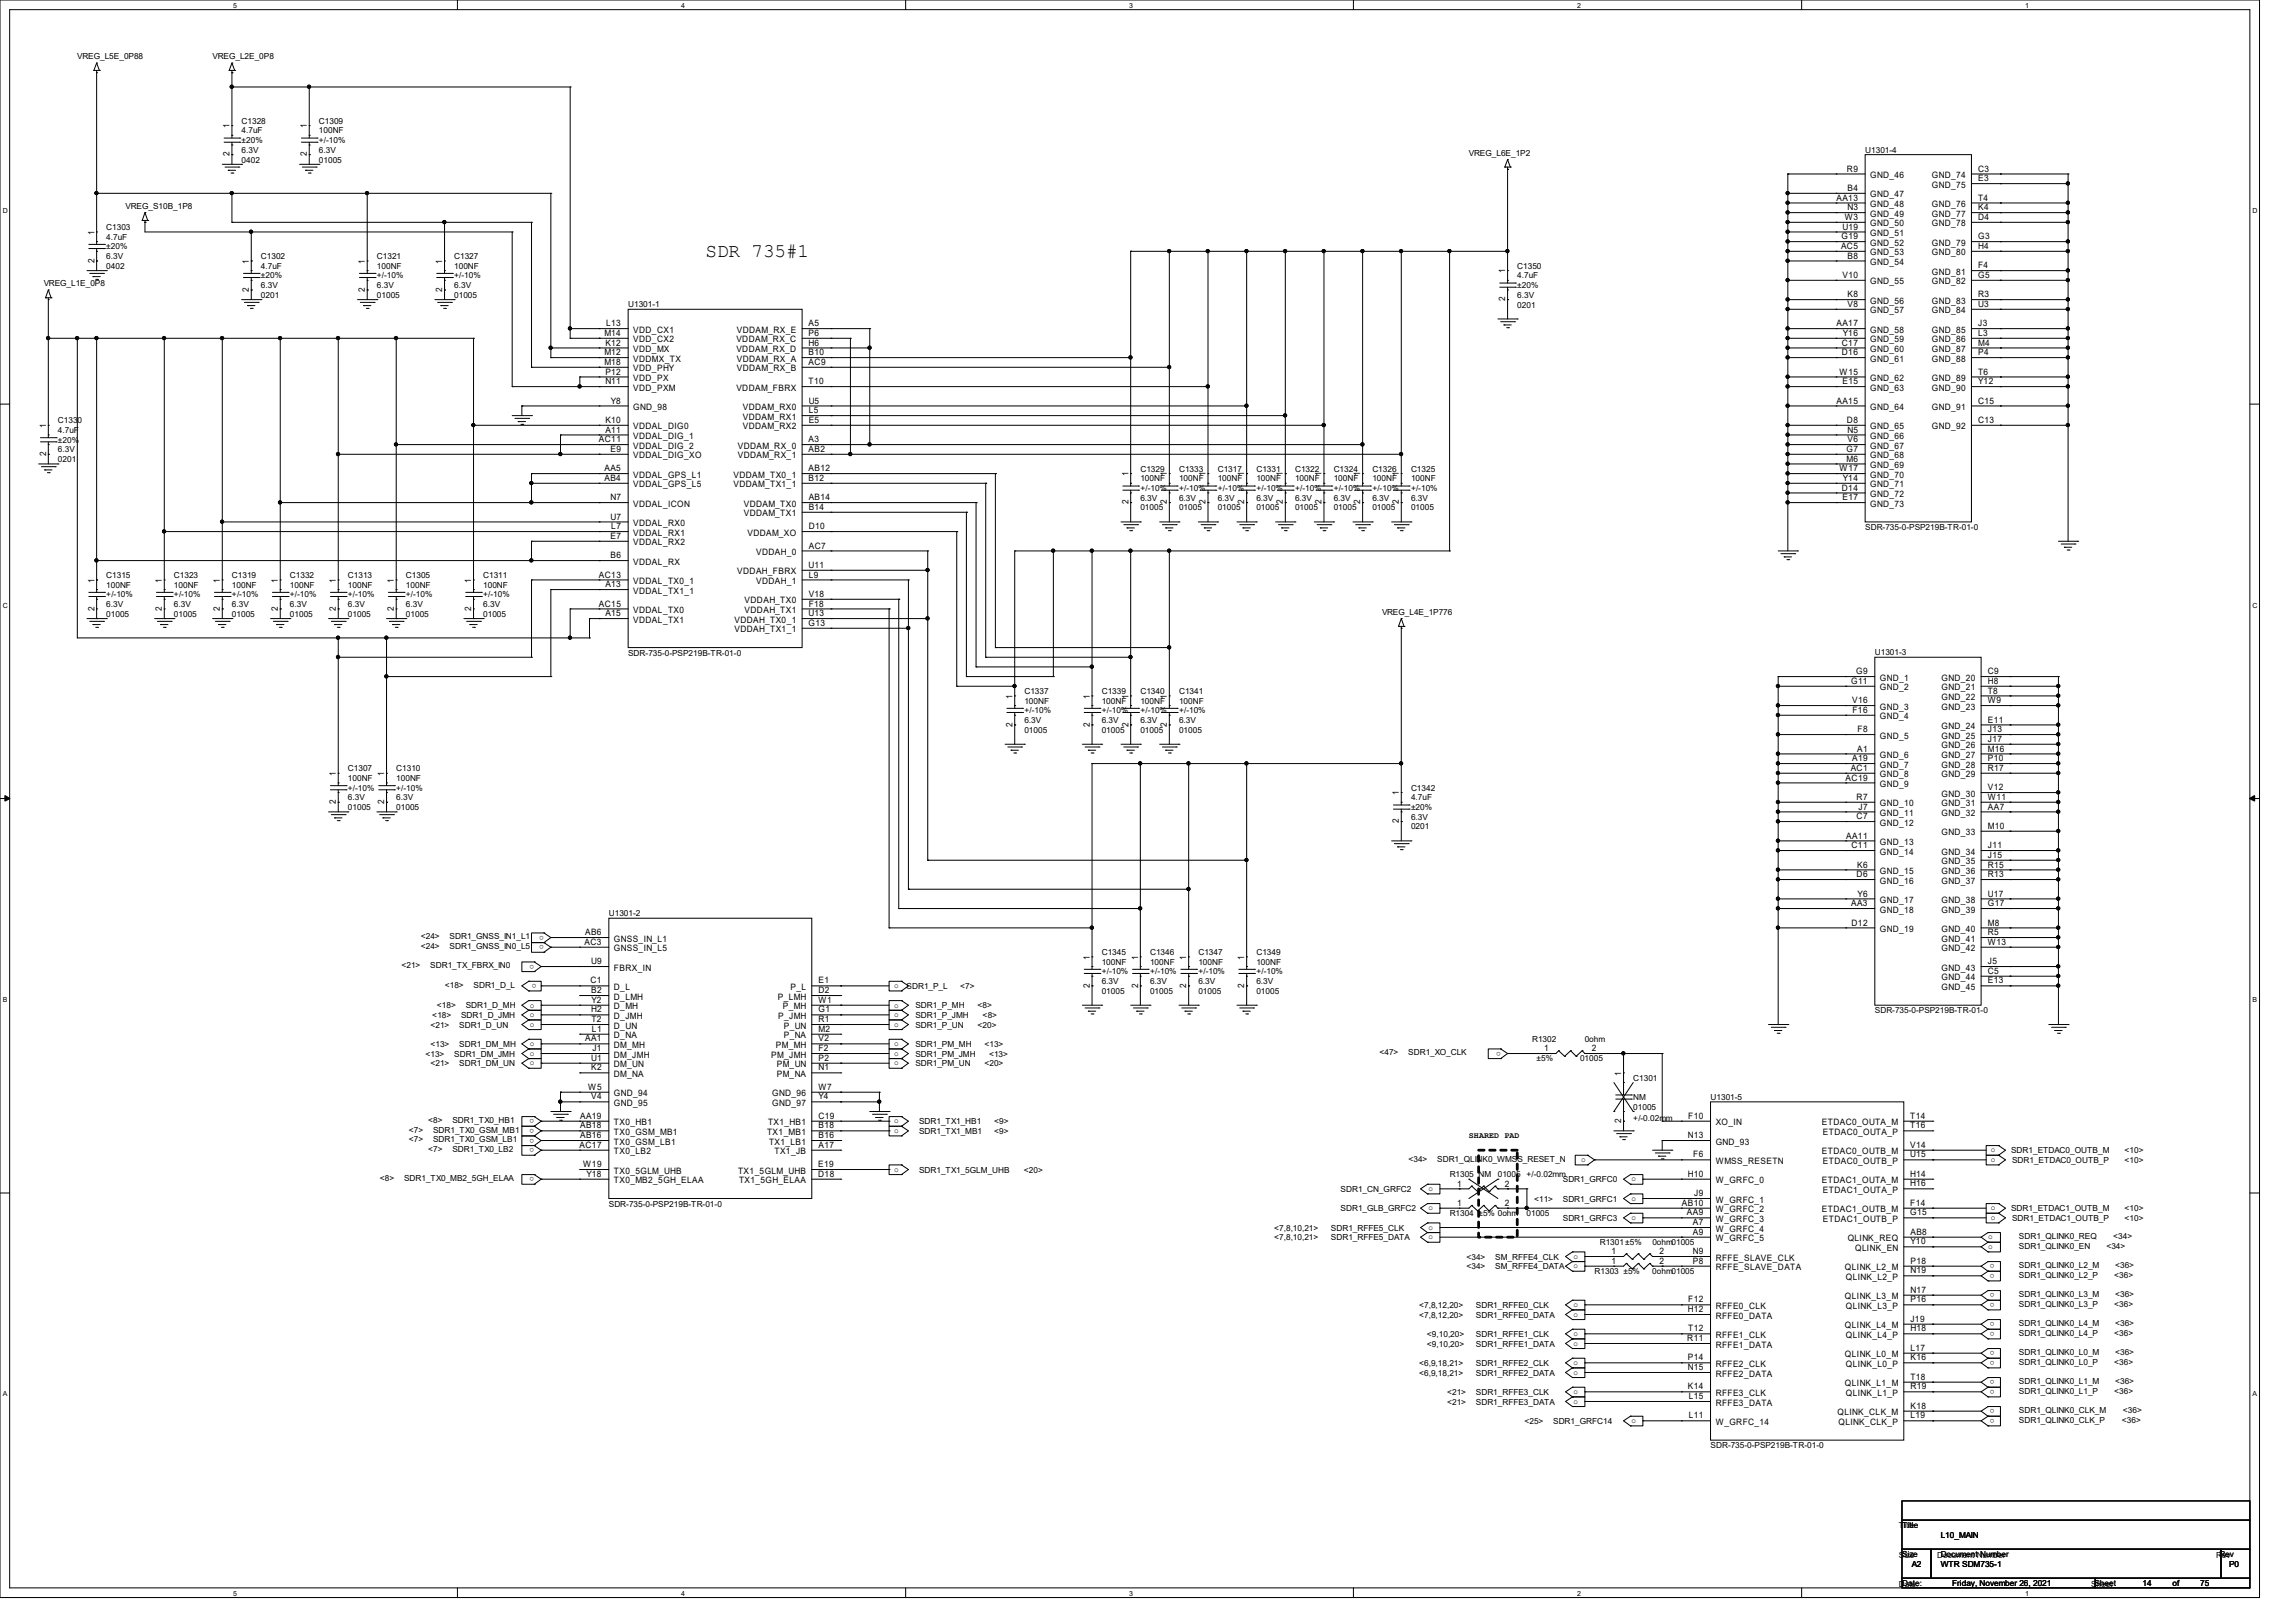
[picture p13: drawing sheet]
<svg xmlns="http://www.w3.org/2000/svg" width="210mm" height="149mm" viewBox="0 0 210 149" stroke-linecap="round" stroke-linejoin="round" font-family="sans-serif">
<defs><g id="words">
<text font-size="1.8" x="64.9" y="23.6">SDR 735#1</text>
<g font-size=".8">
<text x="7.1" y="5.4">VREG_L5E_0P88</text>
<text x="19.6" y="5.4">VREG_L2E_0P8</text>
<text x="21.1" y="11.8" transform="rotate(-90 21.1 11.8)">1</text>
<text x="22.2" y="11.4">C1328</text>
<text x="28.2" y="11.8" transform="rotate(-90 28.2 11.8)">1</text>
<text x="29.3" y="11.4">C1309</text>
<text x="21.1" y="14.4" transform="rotate(-90 21.1 14.4)">2</text>
<text x="22.2" y="12.3">4.7uF</text>
<text x="22.2" y="14.9">0402</text>
<text x="22.2" y="14.1">6.3V</text>
<text x="22.2" y="13.2">±20%</text>
<text x="28.2" y="14.4" transform="rotate(-90 28.2 14.4)">2</text>
<text x="29.3" y="12.3">100NF</text>
<text x="29.3" y="14.9">01005</text>
<text x="29.3" y="14.1">6.3V</text>
<text x="29.3" y="13.2">+/-10%</text>
<text x="135.1" y="14.3">VREG_L6E_1P2</text>
<text x="169.9" y="15.8">R9</text>
<text x="169.9" y="17.6">B4</text>
<text x="171.6" y="14.1">U1301-4</text>
<text x="172.1" y="16.4">GND_46</text>
<text x="177.7" y="16.4">GND_74</text>
<text x="177.7" y="17.3">GND_75</text>
<text x="182" y="15.8">C3</text>
<text x="182" y="16.7">E3</text>
<text x="8.7" y="21.6" transform="rotate(-90 8.7 21.6)">1</text>
<text x="9.8" y="21.2">C1303</text>
<text x="9.8" y="22.1">4.7uF</text>
<text x="9.8" y="23.8">6.3V</text>
<text x="9.8" y="22.9">±20%</text>
<text x="11.6" y="19.2">VREG_S10B_1P8</text>
<text x="24" y="23.8">C1302</text>
<text x="34.7" y="23.8">C1321</text>
<text x="41.8" y="23.8">C1327</text>
<text x="168.9" y="18.5">AA13</text>
<text x="169.4" y="22.9">AC5</text>
<text x="169.4" y="22">G19</text>
<text x="169.5" y="21.1">U19</text>
<text x="169.7" y="20.2">W3</text>
<text x="169.9" y="19.3">N3</text>
<text x="169.9" y="23.8">B8</text>
<text x="172.1" y="18.2">GND_47</text>
<text x="172.1" y="19">GND_48</text>
<text x="172.1" y="19.9">GND_49</text>
<text x="172.1" y="20.8">GND_50</text>
<text x="172.1" y="21.7">GND_51</text>
<text x="172.1" y="22.6">GND_52</text>
<text x="172.1" y="23.5">GND_53</text>
<text x="177.7" y="19">GND_76</text>
<text x="177.7" y="19.9">GND_77</text>
<text x="177.7" y="20.8">GND_78</text>
<text x="177.7" y="22.6">GND_79</text>
<text x="177.7" y="23.5">GND_80</text>
<text x="182" y="18.5">T4</text>
<text x="182" y="19.3">K4</text>
<text x="182" y="20.2">D4</text>
<text x="182" y="22">G3</text>
<text x="182" y="22.9">H4</text>
<text x="4" y="26.3">VREG_L1E_0P8</text>
<text x="8.7" y="24.2" transform="rotate(-90 8.7 24.2)">2</text>
<text x="9.8" y="24.7">0402</text>
<text x="22.9" y="26.8" transform="rotate(-90 22.9 26.8)">2</text>
<text x="22.9" y="24.3" transform="rotate(-90 22.9 24.3)">1</text>
<text x="24" y="24.7">4.7uF</text>
<text x="24" y="27.4">0201</text>
<text x="24" y="26.5">6.3V</text>
<text x="24" y="25.6">±20%</text>
<text x="33.6" y="26.8" transform="rotate(-90 33.6 26.8)">2</text>
<text x="33.6" y="24.3" transform="rotate(-90 33.6 24.3)">1</text>
<text x="34.7" y="24.7">100NF</text>
<text x="34.7" y="27.4">01005</text>
<text x="34.7" y="26.5">6.3V</text>
<text x="34.7" y="25.6">+/-10%</text>
<text x="40.7" y="26.8" transform="rotate(-90 40.7 26.8)">2</text>
<text x="40.7" y="24.3" transform="rotate(-90 40.7 24.3)">1</text>
<text x="41.8" y="24.7">100NF</text>
<text x="41.8" y="27.4">01005</text>
<text x="41.8" y="26.5">6.3V</text>
<text x="41.8" y="25.6">+/-10%</text>
<text x="57.8" y="28.3">U1301-1</text>
<text x="138.5" y="27.7" transform="rotate(-90 138.5 27.7)">2</text>
<text x="138.5" y="25.1" transform="rotate(-90 138.5 25.1)">1</text>
<text x="139.6" y="24.7">C1350</text>
<text x="139.6" y="25.6">4.7uF</text>
<text x="139.6" y="28.3">0201</text>
<text x="139.6" y="27.4">6.3V</text>
<text x="139.6" y="26.5">±20%</text>
<text x="169.5" y="25.6">V10</text>
<text x="169.9" y="27.3">K8</text>
<text x="169.9" y="28.2">V8</text>
<text x="172.1" y="24.4">GND_54</text>
<text x="172.1" y="26.2">GND_55</text>
<text x="172.1" y="27.9">GND_56</text>
<text x="172.1" y="28.8">GND_57</text>
<text x="177.7" y="25.3">GND_81</text>
<text x="177.7" y="26.2">GND_82</text>
<text x="177.7" y="27.9">GND_83</text>
<text x="177.7" y="28.8">GND_84</text>
<text x="182" y="24.7">F4</text>
<text x="182" y="25.6">G5</text>
<text x="182" y="27.3">R3</text>
<text x="182" y="28.2">U3</text>
<text x="55.6" y="30.9">M14</text>
<text x="55.6" y="32.7">M12</text>
<text x="55.6" y="33.6">M18</text>
<text x="55.7" y="31.8">K12</text>
<text x="55.7" y="34.5">P12</text>
<text x="55.7" y="35.3">N11</text>
<text x="55.8" y="30">L13</text>
<text x="58.3" y="30.6">VDD_CX1</text>
<text x="58.3" y="31.5">VDD_CX2</text>
<text x="58.3" y="32.4">VDD_MX</text>
<text x="58.3" y="33.3">VDDMX_TX</text>
<text x="58.3" y="34.2">VDD_PHY</text>
<text x="58.3" y="35.1">VDD_PX</text>
<text x="58.3" y="35.9">VDD_PXM</text>
<text x="67.7" y="31.5">VDDAM_RX_C</text>
<text x="67.7" y="32.4">VDDAM_RX_D</text>
<text x="67.7" y="35.9">VDDAM_FBRX</text>
<text x="67.8" y="30.6">VDDAM_RX_E</text>
<text x="67.8" y="33.3">VDDAM_RX_A</text>
<text x="67.8" y="34.2">VDDAM_RX_B</text>
<text x="74.4" y="30.9">P6</text>
<text x="74.4" y="31.8">H6</text>
<text x="74.4" y="35.3">T10</text>
<text x="74.4" y="30">A5</text>
<text x="74.4" y="32.7">B10</text>
<text x="74.4" y="33.6">AC9</text>
<text x="168.9" y="30">AA17</text>
<text x="169.2" y="34.5">W15</text>
<text x="169.4" y="31.8">C17</text>
<text x="169.4" y="32.7">D16</text>
<text x="169.5" y="35.3">E15</text>
<text x="169.5" y="30.9">Y16</text>
<text x="172.1" y="30.6">GND_58</text>
<text x="172.1" y="31.5">GND_59</text>
<text x="172.1" y="32.4">GND_60</text>
<text x="172.1" y="33.3">GND_61</text>
<text x="172.1" y="35.1">GND_62</text>
<text x="172.1" y="35.9">GND_63</text>
<text x="177.7" y="30.6">GND_85</text>
<text x="177.7" y="31.5">GND_86</text>
<text x="177.7" y="32.4">GND_87</text>
<text x="177.7" y="33.3">GND_88</text>
<text x="177.7" y="35.1">GND_89</text>
<text x="177.7" y="35.9">GND_90</text>
<text x="182" y="30">J3</text>
<text x="182" y="30.9">L3</text>
<text x="182" y="31.8">M4</text>
<text x="182" y="32.7">P4</text>
<text x="182" y="34.5">T6</text>
<text x="182" y="35.3">Y12</text>
<text x="4.2" y="42" transform="rotate(-90 4.2 42)">2</text>
<text x="4.2" y="39.4" transform="rotate(-90 4.2 39.4)">1</text>
<text x="5.3" y="38.9">C1330</text>
<text x="5.3" y="39.8">4.7uF</text>
<text x="5.3" y="41.6">6.3V</text>
<text x="5.3" y="40.7">±20%</text>
<text x="55.1" y="40.7">AC11</text>
<text x="55.7" y="38.9">K10</text>
<text x="55.7" y="39.8">A11</text>
<text x="56.1" y="41.6">E9</text>
<text x="56.2" y="37.1">Y8</text>
<text x="58.3" y="37.7">GND_98</text>
<text x="58.3" y="39.5">VDDAL_DIG0</text>
<text x="58.3" y="40.4">VDDAL_DIG_1</text>
<text x="58.3" y="41.3">VDDAL_DIG_2</text>
<text x="67.9" y="41.3">VDDAM_RX_0</text>
<text x="68.3" y="37.7">VDDAM_RX0</text>
<text x="68.3" y="38.6">VDDAM_RX1</text>
<text x="68.3" y="39.5">VDDAM_RX2</text>
<text x="74.4" y="40.7">A3</text>
<text x="74.4" y="41.6">AB2</text>
<text x="74.4" y="37.1">U5</text>
<text x="74.4" y="38">L5</text>
<text x="74.4" y="38.9">E5</text>
<text x="168.9" y="37.1">AA15</text>
<text x="169.9" y="41.6">G7</text>
<text x="169.9" y="38.9">D8</text>
<text x="169.9" y="39.8">N5</text>
<text x="169.9" y="40.7">V6</text>
<text x="172.1" y="37.7">GND_64</text>
<text x="172.1" y="39.5">GND_65</text>
<text x="172.1" y="40.4">GND_66</text>
<text x="172.1" y="41.3">GND_67</text>
<text x="177.7" y="37.7">GND_91</text>
<text x="177.7" y="39.5">GND_92</text>
<text x="182" y="37.1">C15</text>
<text x="182" y="38.9">C13</text>
<text x="5.3" y="42.5">0201</text>
<text x="55.6" y="43.3">AA5</text>
<text x="55.6" y="44.2">AB4</text>
<text x="56.1" y="46">N7</text>
<text x="56.1" y="47.8">U7</text>
<text x="58.3" y="42.2">VDDAL_DIG_XO</text>
<text x="58.3" y="43.9">VDDAL_GPS_L1</text>
<text x="58.3" y="44.8">VDDAL_GPS_L5</text>
<text x="58.3" y="46.6">VDDAL_ICON</text>
<text x="67.5" y="43.9">VDDAM_TX0_1</text>
<text x="67.5" y="44.8">VDDAM_TX1_1</text>
<text x="67.9" y="42.2">VDDAM_RX_1</text>
<text x="68.4" y="46.6">VDDAM_TX0</text>
<text x="68.4" y="47.5">VDDAM_TX1</text>
<text x="74.4" y="43.3">AB12</text>
<text x="74.4" y="44.2">B12</text>
<text x="74.4" y="46">AB14</text>
<text x="74.4" y="46.9">B14</text>
<text x="103.8" y="46.4" transform="rotate(-90 103.8 46.4)">2</text>
<text x="103.8" y="43.8" transform="rotate(-90 103.8 43.8)">1</text>
<text x="104.9" y="43.4">C1329</text>
<text x="104.9" y="44.3">100NF</text>
<text x="104.9" y="47">01005</text>
<text x="104.9" y="46.1">6.3V</text>
<text x="104.9" y="45.2">+/-10%</text>
<text x="107.4" y="46.4" transform="rotate(-90 107.4 46.4)">2</text>
<text x="107.4" y="43.8" transform="rotate(-90 107.4 43.8)">1</text>
<text x="108.5" y="43.4">C1333</text>
<text x="108.5" y="44.3">100NF</text>
<text x="108.5" y="47">01005</text>
<text x="108.5" y="46.1">6.3V</text>
<text x="108.5" y="45.2">+/-10%</text>
<text x="110.9" y="46.4" transform="rotate(-90 110.9 46.4)">2</text>
<text x="110.9" y="43.8" transform="rotate(-90 110.9 43.8)">1</text>
<text x="112" y="43.4">C1317</text>
<text x="112" y="44.3">100NF</text>
<text x="112" y="47">01005</text>
<text x="112" y="46.1">6.3V</text>
<text x="112" y="45.2">+/-10%</text>
<text x="114.5" y="46.4" transform="rotate(-90 114.5 46.4)">2</text>
<text x="114.5" y="43.8" transform="rotate(-90 114.5 43.8)">1</text>
<text x="115.6" y="43.4">C1331</text>
<text x="115.6" y="44.3">100NF</text>
<text x="115.6" y="47">01005</text>
<text x="115.6" y="46.1">6.3V</text>
<text x="115.6" y="45.2">+/-10%</text>
<text x="118" y="46.4" transform="rotate(-90 118 46.4)">2</text>
<text x="118" y="43.8" transform="rotate(-90 118 43.8)">1</text>
<text x="119.1" y="43.4">C1322</text>
<text x="119.1" y="44.3">100NF</text>
<text x="119.1" y="47">01005</text>
<text x="119.1" y="46.1">6.3V</text>
<text x="119.1" y="45.2">+/-10%</text>
<text x="121.6" y="46.4" transform="rotate(-90 121.6 46.4)">2</text>
<text x="121.6" y="43.8" transform="rotate(-90 121.6 43.8)">1</text>
<text x="122.7" y="43.4">C1324</text>
<text x="122.7" y="44.3">100NF</text>
<text x="122.7" y="47">01005</text>
<text x="122.7" y="46.1">6.3V</text>
<text x="122.7" y="45.2">+/-10%</text>
<text x="125.1" y="46.4" transform="rotate(-90 125.1 46.4)">2</text>
<text x="125.1" y="43.8" transform="rotate(-90 125.1 43.8)">1</text>
<text x="126.2" y="43.4">C1326</text>
<text x="126.2" y="44.3">100NF</text>
<text x="126.2" y="47">01005</text>
<text x="126.2" y="46.1">6.3V</text>
<text x="126.2" y="45.2">+/-10%</text>
<text x="128.7" y="46.4" transform="rotate(-90 128.7 46.4)">2</text>
<text x="128.7" y="43.8" transform="rotate(-90 128.7 43.8)">1</text>
<text x="129.8" y="43.4">C1325</text>
<text x="129.8" y="44.3">100NF</text>
<text x="129.8" y="47">01005</text>
<text x="129.8" y="46.1">6.3V</text>
<text x="129.8" y="45.2">+/-10%</text>
<text x="169.2" y="43.3">W17</text>
<text x="169.4" y="45.1">D14</text>
<text x="169.5" y="46">E17</text>
<text x="169.5" y="44.2">Y14</text>
<text x="169.9" y="42.5">M6</text>
<text x="172.1" y="42.2">GND_68</text>
<text x="172.1" y="43.1">GND_69</text>
<text x="172.1" y="43.9">GND_70</text>
<text x="172.1" y="44.8">GND_71</text>
<text x="172.1" y="45.7">GND_72</text>
<text x="172.1" y="46.6">GND_73</text>
<text x="8.7" y="53.6" transform="rotate(-90 8.7 53.6)">1</text>
<text x="9.8" y="53.2">C1315</text>
<text x="14.9" y="53.6" transform="rotate(-90 14.9 53.6)">1</text>
<text x="16" y="53.2">C1323</text>
<text x="20.2" y="53.6" transform="rotate(-90 20.2 53.6)">1</text>
<text x="21.3" y="53.2">C1319</text>
<text x="25.6" y="53.6" transform="rotate(-90 25.6 53.6)">1</text>
<text x="26.7" y="53.2">C1332</text>
<text x="30.9" y="53.6" transform="rotate(-90 30.9 53.6)">1</text>
<text x="32" y="53.2">C1313</text>
<text x="36.2" y="53.6" transform="rotate(-90 36.2 53.6)">1</text>
<text x="37.3" y="53.2">C1305</text>
<text x="43.3" y="53.6" transform="rotate(-90 43.3 53.6)">1</text>
<text x="44.5" y="53.2">C1311</text>
<text x="55.1" y="53.1">AC13</text>
<text x="56.1" y="49.6">E7</text>
<text x="56.1" y="51.3">B6</text>
<text x="56.2" y="48.7">L7</text>
<text x="58.3" y="48.4">VDDAL_RX0</text>
<text x="58.3" y="49.3">VDDAL_RX1</text>
<text x="58.3" y="50.2">VDDAL_RX2</text>
<text x="58.3" y="51.9">VDDAL_RX</text>
<text x="58.3" y="53.7">VDDAL_TX0_1</text>
<text x="67.8" y="52.8">VDDAH_FBRX</text>
<text x="68.8" y="49.3">VDDAM_XO</text>
<text x="69.6" y="51.1">VDDAH_0</text>
<text x="69.6" y="53.7">VDDAH_1</text>
<text x="74.4" y="52.2">U11</text>
<text x="74.4" y="48.7">D10</text>
<text x="74.4" y="50.5">AC7</text>
<text x="74.4" y="53.1">L9</text>
<text x="171.6" y="48.8">SDR-735-0-PSP219B-TR-01-0</text>
<text x="8.7" y="56.2" transform="rotate(-90 8.7 56.2)">2</text>
<text x="9.8" y="54.1">100NF</text>
<text x="9.8" y="56.7">01005</text>
<text x="9.8" y="55.8">6.3V</text>
<text x="9.8" y="55">+/-10%</text>
<text x="14.9" y="56.2" transform="rotate(-90 14.9 56.2)">2</text>
<text x="16" y="54.1">100NF</text>
<text x="16" y="56.7">01005</text>
<text x="16" y="55.8">6.3V</text>
<text x="16" y="55">+/-10%</text>
<text x="20.2" y="56.2" transform="rotate(-90 20.2 56.2)">2</text>
<text x="21.3" y="54.1">100NF</text>
<text x="21.3" y="56.7">01005</text>
<text x="21.3" y="55.8">6.3V</text>
<text x="21.3" y="55">+/-10%</text>
<text x="25.6" y="56.2" transform="rotate(-90 25.6 56.2)">2</text>
<text x="26.7" y="54.1">100NF</text>
<text x="26.7" y="56.7">01005</text>
<text x="26.7" y="55.8">6.3V</text>
<text x="26.7" y="55">+/-10%</text>
<text x="30.9" y="56.2" transform="rotate(-90 30.9 56.2)">2</text>
<text x="32" y="54.1">100NF</text>
<text x="32" y="56.7">01005</text>
<text x="32" y="55.8">6.3V</text>
<text x="32" y="55">+/-10%</text>
<text x="36.2" y="56.2" transform="rotate(-90 36.2 56.2)">2</text>
<text x="37.3" y="54.1">100NF</text>
<text x="37.3" y="56.7">01005</text>
<text x="37.3" y="55.8">6.3V</text>
<text x="37.3" y="55">+/-10%</text>
<text x="43.3" y="56.2" transform="rotate(-90 43.3 56.2)">2</text>
<text x="44.5" y="54.1">100NF</text>
<text x="44.5" y="56.7">01005</text>
<text x="44.5" y="55.8">6.3V</text>
<text x="44.5" y="55">+/-10%</text>
<text x="55.1" y="55.8">AC15</text>
<text x="55.7" y="54">A13</text>
<text x="55.7" y="56.7">A15</text>
<text x="58.3" y="54.6">VDDAL_TX1_1</text>
<text x="58.3" y="56.4">VDDAL_TX0</text>
<text x="58.3" y="57.3">VDDAL_TX1</text>
<text x="67.6" y="57.3">VDDAH_TX0_1</text>
<text x="67.6" y="58.2">VDDAH_TX1_1</text>
<text x="68.5" y="55.5">VDDAH_TX0</text>
<text x="68.5" y="56.4">VDDAH_TX1</text>
<text x="74.4" y="56.7">U13</text>
<text x="74.4" y="57.6">G13</text>
<text x="74.4" y="54.9">V18</text>
<text x="74.4" y="55.8">F18</text>
<text x="127.1" y="56.6">VREG_L4E_1P776</text>
<text x="57.8" y="60.3">SDR-735-0-PSP219B-TR-01-0</text>
<text x="93.1" y="64.3" transform="rotate(-90 93.1 64.3)">1</text>
<text x="94.2" y="63.8">C1337</text>
<text x="94.2" y="64.7">100NF</text>
<text x="94.2" y="65.6">+/-10%</text>
<text x="100.2" y="64.3" transform="rotate(-90 100.2 64.3)">1</text>
<text x="101.4" y="63.8">C1339</text>
<text x="101.4" y="64.7">100NF</text>
<text x="101.4" y="65.6">+/-10%</text>
<text x="103.8" y="64.3" transform="rotate(-90 103.8 64.3)">1</text>
<text x="104.9" y="63.8">C1340</text>
<text x="104.9" y="64.7">100NF</text>
<text x="104.9" y="65.6">+/-10%</text>
<text x="107.4" y="64.3" transform="rotate(-90 107.4 64.3)">1</text>
<text x="108.5" y="63.8">C1341</text>
<text x="108.5" y="64.7">100NF</text>
<text x="108.5" y="65.6">+/-10%</text>
<text x="170.3" y="62.9">G11</text>
<text x="170.4" y="64.7">V16</text>
<text x="170.4" y="65.6">F16</text>
<text x="170.8" y="62">G9</text>
<text x="172.5" y="60.3">U1301-3</text>
<text x="172.9" y="62.6">GND_1</text>
<text x="172.9" y="63.5">GND_2</text>
<text x="172.9" y="65.3">GND_3</text>
<text x="178.6" y="62.6">GND_20</text>
<text x="178.6" y="63.5">GND_21</text>
<text x="178.6" y="64.4">GND_22</text>
<text x="178.6" y="65.3">GND_23</text>
<text x="182.9" y="62">C9</text>
<text x="182.9" y="62.9">H8</text>
<text x="182.9" y="63.8">T8</text>
<text x="182.9" y="64.7">W9</text>
<text x="30.9" y="71.4" transform="rotate(-90 30.9 71.4)">1</text>
<text x="32" y="71">C1307</text>
<text x="32" y="71.8">100NF</text>
<text x="35.3" y="71.4" transform="rotate(-90 35.3 71.4)">1</text>
<text x="36.5" y="71">C1310</text>
<text x="36.5" y="71.8">100NF</text>
<text x="93.1" y="66.8" transform="rotate(-90 93.1 66.8)">2</text>
<text x="94.2" y="67.4">01005</text>
<text x="94.2" y="66.5">6.3V</text>
<text x="100.2" y="66.8" transform="rotate(-90 100.2 66.8)">2</text>
<text x="101.4" y="67.4">01005</text>
<text x="101.4" y="66.5">6.3V</text>
<text x="103.8" y="66.8" transform="rotate(-90 103.8 66.8)">2</text>
<text x="104.9" y="67.4">01005</text>
<text x="104.9" y="66.5">6.3V</text>
<text x="107.4" y="66.8" transform="rotate(-90 107.4 66.8)">2</text>
<text x="108.5" y="67.4">01005</text>
<text x="108.5" y="66.5">6.3V</text>
<text x="169.8" y="71.8">AC19</text>
<text x="170.2" y="70.9">AC1</text>
<text x="170.4" y="70">A19</text>
<text x="170.8" y="69.1">A1</text>
<text x="170.9" y="67.3">F8</text>
<text x="172.9" y="66.2">GND_4</text>
<text x="172.9" y="67.9">GND_5</text>
<text x="172.9" y="69.7">GND_6</text>
<text x="172.9" y="70.6">GND_7</text>
<text x="172.9" y="71.5">GND_8</text>
<text x="178.6" y="67.1">GND_24</text>
<text x="178.6" y="67.9">GND_25</text>
<text x="178.6" y="68.8">GND_26</text>
<text x="178.6" y="69.7">GND_27</text>
<text x="178.6" y="70.6">GND_28</text>
<text x="178.6" y="71.5">GND_29</text>
<text x="182.9" y="66.5">E11</text>
<text x="182.9" y="67.3">J13</text>
<text x="182.9" y="68.2">J17</text>
<text x="182.9" y="69.1">M16</text>
<text x="182.9" y="70">P10</text>
<text x="182.9" y="70.9">R17</text>
<text x="30.9" y="74" transform="rotate(-90 30.9 74)">2</text>
<text x="32" y="74.5">01005</text>
<text x="32" y="73.6">6.3V</text>
<text x="32" y="72.7">+/-10%</text>
<text x="35.3" y="74" transform="rotate(-90 35.3 74)">2</text>
<text x="36.5" y="74.5">01005</text>
<text x="36.5" y="73.6">6.3V</text>
<text x="36.5" y="72.7">+/-10%</text>
<text x="128.7" y="75.7" transform="rotate(-90 128.7 75.7)">2</text>
<text x="128.7" y="73.2" transform="rotate(-90 128.7 73.2)">1</text>
<text x="129.8" y="72.7">C1342</text>
<text x="129.8" y="73.6">4.7uF</text>
<text x="129.8" y="76.3">0201</text>
<text x="129.8" y="75.4">6.3V</text>
<text x="129.8" y="74.5">±20%</text>
<text x="169.8" y="77.1">AA11</text>
<text x="170.8" y="73.6">R7</text>
<text x="170.8" y="75.3">C7</text>
<text x="171" y="74.5">J7</text>
<text x="172.9" y="72.4">GND_9</text>
<text x="172.9" y="74.2">GND_10</text>
<text x="172.9" y="75.1">GND_11</text>
<text x="172.9" y="75.9">GND_12</text>
<text x="172.9" y="77.7">GND_13</text>
<text x="178.6" y="73.3">GND_30</text>
<text x="178.6" y="74.2">GND_31</text>
<text x="178.6" y="75.1">GND_32</text>
<text x="178.6" y="76.8">GND_33</text>
<text x="182.9" y="72.7">V12</text>
<text x="182.9" y="73.6">W11</text>
<text x="182.9" y="74.5">AA7</text>
<text x="182.9" y="76.2">M10</text>
<text x="170.3" y="83.3">AA3</text>
<text x="170.3" y="78">C11</text>
<text x="170.8" y="80.7">D6</text>
<text x="170.8" y="79.8">K6</text>
<text x="170.9" y="82.5">Y6</text>
<text x="172.9" y="78.6">GND_14</text>
<text x="172.9" y="80.4">GND_15</text>
<text x="172.9" y="81.3">GND_16</text>
<text x="172.9" y="83.1">GND_17</text>
<text x="172.9" y="83.9">GND_18</text>
<text x="178.6" y="78.6">GND_34</text>
<text x="178.6" y="79.5">GND_35</text>
<text x="178.6" y="80.4">GND_36</text>
<text x="178.6" y="81.3">GND_37</text>
<text x="178.6" y="83.1">GND_38</text>
<text x="178.6" y="83.9">GND_39</text>
<text x="182.9" y="78">J11</text>
<text x="182.9" y="78.9">J15</text>
<text x="182.9" y="79.8">R15</text>
<text x="182.9" y="80.7">R13</text>
<text x="182.9" y="82.5">U17</text>
<text x="182.9" y="83.3">G17</text>
<text x="36.9" y="89.1">&lt;21&gt;</text>
<text x="38.7" y="87.3">&lt;24&gt;</text>
<text x="38.7" y="86.4">&lt;24&gt;</text>
<text x="39.6" y="89.1">SDR1_TX_FBRX_IN0</text>
<text x="41.4" y="87.3">SDR1_GNSS_IN0_L5</text>
<text x="41.4" y="86.4">SDR1_GNSS_IN1_L1</text>
<text x="49.2" y="88.7" transform="rotate(-180 49.2 88.7)">o</text>
<text x="50" y="87" transform="rotate(-180 50 87)">o</text>
<text x="50" y="86.1" transform="rotate(-180 50 86.1)">o</text>
<text x="53.8" y="86.9">AC3</text>
<text x="53.8" y="86">AB6</text>
<text x="54.4" y="88.7">U9</text>
<text x="56" y="84.3">U1301-2</text>
<text x="56.5" y="86.6">GNSS_IN_L1</text>
<text x="56.5" y="87.5">GNSS_IN_L5</text>
<text x="56.5" y="89.3">FBRX_IN</text>
<text x="100.2" y="88.3" transform="rotate(-90 100.2 88.3)">1</text>
<text x="101.4" y="87.8">C1345</text>
<text x="101.4" y="88.7">100NF</text>
<text x="101.4" y="89.6">+/-10%</text>
<text x="104.7" y="88.3" transform="rotate(-90 104.7 88.3)">1</text>
<text x="105.8" y="87.8">C1346</text>
<text x="105.8" y="88.7">100NF</text>
<text x="105.8" y="89.6">+/-10%</text>
<text x="109.1" y="88.3" transform="rotate(-90 109.1 88.3)">1</text>
<text x="110.2" y="87.8">C1347</text>
<text x="110.2" y="88.7">100NF</text>
<text x="110.2" y="89.6">+/-10%</text>
<text x="114.5" y="88.3" transform="rotate(-90 114.5 88.3)">1</text>
<text x="115.6" y="87.8">C1349</text>
<text x="115.6" y="88.7">100NF</text>
<text x="115.6" y="89.6">+/-10%</text>
<text x="170.3" y="85.1">D12</text>
<text x="172.9" y="85.7">GND_19</text>
<text x="178.6" y="85.7">GND_40</text>
<text x="178.6" y="86.6">GND_41</text>
<text x="178.6" y="87.5">GND_42</text>
<text x="178.6" y="89.3">GND_43</text>
<text x="182.9" y="85.1">M8</text>
<text x="182.9" y="86">R5</text>
<text x="182.9" y="86.9">W13</text>
<text x="182.9" y="88.7">J5</text>
<text x="182.9" y="89.6">C5</text>
<text x="39.6" y="94.5">&lt;21&gt;</text>
<text x="39.8" y="93.6">&lt;18&gt;</text>
<text x="40.2" y="92.8">&lt;18&gt;</text>
<text x="40.9" y="90.8">&lt;18&gt;</text>
<text x="42.3" y="94.5">SDR1_D_UN</text>
<text x="42.4" y="93.6">SDR1_D_JMH</text>
<text x="42.8" y="92.8">SDR1_D_MH</text>
<text x="43.6" y="90.8">SDR1_D_L</text>
<text x="48.7" y="92.7">o</text>
<text x="48.7" y="93.6">o</text>
<text x="48.7" y="94.4">o</text>
<text x="49.4" y="90.5" transform="rotate(-180 49.4 90.5)">o</text>
<text x="53.8" y="95.8">AA1</text>
<text x="54.3" y="90.5">C1</text>
<text x="54.4" y="91.3">B2</text>
<text x="54.4" y="93.1">H2</text>
<text x="54.4" y="92.2">Y2</text>
<text x="54.4" y="94">T2</text>
<text x="54.5" y="94.9">L1</text>
<text x="56.5" y="91.1">D_L</text>
<text x="56.5" y="91.9">D_LMH</text>
<text x="56.5" y="92.8">D_MH</text>
<text x="56.5" y="93.7">D_JMH</text>
<text x="56.5" y="94.6">D_UN</text>
<text x="56.5" y="95.5">D_NA</text>
<text x="71.5" y="91.9">P_LMH</text>
<text x="71.6" y="93.7">P_JMH</text>
<text x="72" y="92.8">P_MH</text>
<text x="72.1" y="94.6">P_UN</text>
<text x="72.1" y="95.5">P_NA</text>
<text x="72.7" y="91.1">P_L</text>
<text x="75.3" y="95.8">V2</text>
<text x="75.3" y="91.3">D2</text>
<text x="75.3" y="93.1">G1</text>
<text x="75.3" y="92.2">W1</text>
<text x="75.3" y="94">R1</text>
<text x="75.3" y="94.9">M2</text>
<text x="75.3" y="90.5">E1</text>
<text x="82.3" y="90.9">o</text>
<text x="82.3" y="92.7">o</text>
<text x="82.3" y="93.6">o</text>
<text x="82.3" y="94.4">o</text>
<text x="83.4" y="91">SDR1_P_L</text>
<text x="84.2" y="92.8">SDR1_P_MH</text>
<text x="84.2" y="93.6">SDR1_P_JMH</text>
<text x="84.2" y="94.5">SDR1_P_UN</text>
<text x="88.3" y="91">&lt;7&gt;</text>
<text x="89.9" y="92.8">&lt;8&gt;</text>
<text x="89.9" y="94.5">&lt;20&gt;</text>
<text x="90.4" y="93.6">&lt;8&gt;</text>
<text x="100.2" y="90.9" transform="rotate(-90 100.2 90.9)">2</text>
<text x="101.4" y="91.4">01005</text>
<text x="101.4" y="90.5">6.3V</text>
<text x="104.7" y="90.9" transform="rotate(-90 104.7 90.9)">2</text>
<text x="105.8" y="91.4">01005</text>
<text x="105.8" y="90.5">6.3V</text>
<text x="109.1" y="90.9" transform="rotate(-90 109.1 90.9)">2</text>
<text x="110.2" y="91.4">01005</text>
<text x="110.2" y="90.5">6.3V</text>
<text x="114.5" y="90.9" transform="rotate(-90 114.5 90.9)">2</text>
<text x="115.6" y="91.4">01005</text>
<text x="115.6" y="90.5">6.3V</text>
<text x="140.9" y="95.8">R1302</text>
<text x="145.8" y="95.8">0ohm</text>
<text x="172.5" y="93.2">SDR-735-0-PSP219B-TR-01-0</text>
<text x="178.6" y="90.2">GND_44</text>
<text x="178.6" y="91.1">GND_45</text>
<text x="182.9" y="90.5">E13</text>
<text x="39.1" y="97.2">&lt;13&gt;</text>
<text x="39.6" y="96.3">&lt;13&gt;</text>
<text x="39.6" y="98.1">&lt;21&gt;</text>
<text x="41.8" y="97.2">SDR1_DM_JMH</text>
<text x="42.3" y="96.3">SDR1_DM_MH</text>
<text x="42.3" y="98.1">SDR1_DM_UN</text>
<text x="48.7" y="96.2">o</text>
<text x="48.7" y="97.1">o</text>
<text x="48.7" y="98">o</text>
<text x="54.1" y="100.2">W5</text>
<text x="54.4" y="97.6">U1</text>
<text x="54.4" y="98.5">K2</text>
<text x="54.4" y="101.1">V4</text>
<text x="54.5" y="96.7">J1</text>
<text x="56.5" y="96.4">DM_MH</text>
<text x="56.5" y="97.3">DM_JMH</text>
<text x="56.5" y="98.2">DM_UN</text>
<text x="56.5" y="99.1">DM_NA</text>
<text x="56.5" y="100.8">GND_94</text>
<text x="56.5" y="101.7">GND_95</text>
<text x="71" y="97.3">PM_JMH</text>
<text x="71" y="100.8">GND_96</text>
<text x="71" y="101.7">GND_97</text>
<text x="71.4" y="96.4">PM_MH</text>
<text x="71.5" y="98.2">PM_UN</text>
<text x="71.5" y="99.1">PM_NA</text>
<text x="75.3" y="96.7">F2</text>
<text x="75.3" y="100.2">W7</text>
<text x="75.3" y="101.1">Y4</text>
<text x="75.3" y="97.6">P2</text>
<text x="75.3" y="98.5">N1</text>
<text x="82.3" y="97.1">o</text>
<text x="82.3" y="96.2">o</text>
<text x="82.3" y="98">o</text>
<text x="84.2" y="97.2">SDR1_PM_JMH</text>
<text x="84.2" y="96.3">SDR1_PM_MH</text>
<text x="84.2" y="98.1">SDR1_PM_UN</text>
<text x="90.6" y="96.3">&lt;13&gt;</text>
<text x="90.6" y="98.1">&lt;20&gt;</text>
<text x="91" y="97.2">&lt;13&gt;</text>
<text x="126.9" y="97.1">&lt;47&gt;</text>
<text x="129.5" y="97.1">SDR1_XO_CLK</text>
<text x="138.1" y="96.7" transform="rotate(-180 138.1 96.7)">o</text>
<text x="141.4" y="97.6">±5%</text>
<text x="142" y="96.7">1</text>
<text x="145.4" y="97.6">01005</text>
<text x="146.4" y="96.7">2</text>
<text x="149.1" y="98.9" transform="rotate(-90 149.1 98.9)">1</text>
<text x="150.2" y="99.4">C1301</text>
<text x="150.2" y="101.2">NM</text>
<text x="157.4" y="101.2">U1301-5</text>
<text x="37.6" y="104.2">&lt;7&gt;</text>
<text x="37.6" y="105.1">&lt;7&gt;</text>
<text x="39.4" y="103.3">&lt;8&gt;</text>
<text x="39.4" y="106">&lt;7&gt;</text>
<text x="39.8" y="104.2">SDR1_TX0_GSM_MB1</text>
<text x="39.8" y="105.1">SDR1_TX0_GSM_LB1</text>
<text x="41.6" y="103.3">SDR1_TX0_HB1</text>
<text x="41.6" y="106">SDR1_TX0_LB2</text>
<text x="49.2" y="103" transform="rotate(-180 49.2 103)">o</text>
<text x="49.2" y="103.8" transform="rotate(-180 49.2 103.8)">o</text>
<text x="49.2" y="104.7" transform="rotate(-180 49.2 104.7)">o</text>
<text x="49.2" y="105.6" transform="rotate(-180 49.2 105.6)">o</text>
<text x="53.3" y="105.6">AC17</text>
<text x="53.4" y="102.9">AA19</text>
<text x="53.4" y="103.8">AB18</text>
<text x="53.4" y="104.7">AB16</text>
<text x="53.7" y="107.3">W19</text>
<text x="56.5" y="103.5">TX0_HB1</text>
<text x="56.5" y="104.4">TX0_GSM_MB1</text>
<text x="56.5" y="105.3">TX0_GSM_LB1</text>
<text x="56.5" y="106.2">TX0_LB2</text>
<text x="56.5" y="107.9">TX0_5GLM_UHB</text>
<text x="67.9" y="107.9">TX1_5GLM_UHB</text>
<text x="70.6" y="104.4">TX1_MB1</text>
<text x="70.7" y="103.5">TX1_HB1</text>
<text x="70.7" y="105.3">TX1_LB1</text>
<text x="71.3" y="106.2">TX1_JB</text>
<text x="75.3" y="107.3">E19</text>
<text x="75.3" y="103.8">B18</text>
<text x="75.3" y="102.9">C19</text>
<text x="75.3" y="104.7">B16</text>
<text x="75.3" y="105.6">A17</text>
<text x="82.3" y="103.3">o</text>
<text x="82.3" y="104.2">o</text>
<text x="82.3" y="107.8">o</text>
<text x="84.5" y="103.4">SDR1_TX1_HB1</text>
<text x="84.5" y="104.3">SDR1_TX1_MB1</text>
<text x="84.5" y="107.9">SDR1_TX1_5GLM_UHB</text>
<text x="91.4" y="103.4">&lt;9&gt;</text>
<text x="91.4" y="104.3">&lt;9&gt;</text>
<text x="94.2" y="107.9">&lt;20&gt;</text>
<text x="129.6" y="106.8">&lt;34&gt;</text>
<text x="132.2" y="106.8">SDR1_QLINK0_WMSS_RESET_N</text>
<text x="135.1" y="104.7">SHARED PAD</text>
<text x="145.5" y="106.9">o</text>
<text x="149.1" y="103.3" transform="rotate(-90 149.1 103.3)">2</text>
<text x="150.2" y="102.1">01005</text>
<text x="150.2" y="103.1">+/-0.02mm</text>
<text x="155.3" y="104.7">N13</text>
<text x="155.3" y="102.9">F10</text>
<text x="155.8" y="106.5">F6</text>
<text x="157.8" y="103.5">XO_IN</text>
<text x="157.8" y="105.3">GND_93</text>
<text x="157.8" y="107.1">WMSS_RESETN</text>
<text x="167.6" y="103.5">ETDAC0_OUTA_M</text>
<text x="167.6" y="106.2">ETDAC0_OUTB_M</text>
<text x="167.7" y="104.4">ETDAC0_OUTA_P</text>
<text x="167.7" y="107.1">ETDAC0_OUTB_P</text>
<text x="175.7" y="102.9">T14</text>
<text x="175.7" y="105.6">V14</text>
<text x="175.7" y="103.8">T16</text>
<text x="175.7" y="106.5">U15</text>
<text x="183.1" y="106">o</text>
<text x="183.1" y="106.9">o</text>
<text x="185" y="106.1">SDR1_ETDAC0_OUTB_M</text>
<text x="185.1" y="107">SDR1_ETDAC0_OUTB_P</text>
<text x="195.4" y="106.1">&lt;10&gt;</text>
<text x="195.4" y="107">&lt;10&gt;</text>
<text x="34.9" y="108.6">&lt;8&gt;</text>
<text x="37.2" y="108.6">SDR1_TX0_MB2_5GH_ELAA</text>
<text x="49.2" y="108.3" transform="rotate(-180 49.2 108.3)">o</text>
<text x="53.9" y="108.2">Y18</text>
<text x="56" y="111">SDR-735-0-PSP219B-TR-01-0</text>
<text x="56.5" y="108.8">TX0_MB2_5GH_ELAA</text>
<text x="68" y="108.8">TX1_5GH_ELAA</text>
<text x="75.3" y="108.2">D18</text>
<text x="117.2" y="113.2">&lt;7,8,10,21&gt;</text>
<text x="122.4" y="113.2">SDR1_RFFE5_CLK</text>
<text x="123.3" y="111.4">SDR1_GLB_GRFC2</text>
<text x="123.3" y="109.6">SDR1_CN_GRFC2</text>
<text x="131.4" y="111.3">o</text>
<text x="131.4" y="113.1">o</text>
<text x="131.4" y="109.6">o</text>
<text x="133.4" y="108.3">R1305 NM</text>
<text x="133.4" y="111.8">R1304 ±5% 0ohm</text>
<text x="134" y="109.1">1</text>
<text x="134" y="110.9">1</text>
<text x="137.8" y="108.3">01005</text>
<text x="138.4" y="109.1">2</text>
<text x="138.4" y="110.9">2</text>
<text x="140.4" y="111.8">01005</text>
<text x="140.4" y="108.3">+/-0.02mm</text>
<text x="141.1" y="110.5">&lt;11&gt;</text>
<text x="143.8" y="110.5">SDR1_GRFC1</text>
<text x="143.8" y="112.3">SDR1_GRFC3</text>
<text x="143.8" y="108.8">SDR1_GRFC0</text>
<text x="150.1" y="110.4">o</text>
<text x="150.1" y="112.2">o</text>
<text x="150.1" y="108.7">o</text>
<text x="154.7" y="110.9">AB10</text>
<text x="155.2" y="111.8">AA9</text>
<text x="155.3" y="108.2">H10</text>
<text x="155.7" y="112.7">A7</text>
<text x="155.7" y="113.6">A9</text>
<text x="155.8" y="110">J9</text>
<text x="157.8" y="108.8">W_GRFC_0</text>
<text x="157.8" y="110.6">W_GRFC_1</text>
<text x="157.8" y="111.5">W_GRFC_2</text>
<text x="157.8" y="112.4">W_GRFC_3</text>
<text x="157.8" y="113.3">W_GRFC_4</text>
<text x="167.6" y="108.8">ETDAC1_OUTA_M</text>
<text x="167.6" y="111.5">ETDAC1_OUTB_M</text>
<text x="167.7" y="109.7">ETDAC1_OUTA_P</text>
<text x="167.7" y="112.4">ETDAC1_OUTB_P</text>
<text x="175.7" y="108.2">H14</text>
<text x="175.7" y="110.9">F14</text>
<text x="175.7" y="109.1">H16</text>
<text x="175.7" y="111.8">G15</text>
<text x="175.7" y="113.6">AB8</text>
<text x="183.1" y="111.3">o</text>
<text x="183.1" y="112.2">o</text>
<text x="185" y="111.4">SDR1_ETDAC1_OUTB_M</text>
<text x="185.1" y="112.3">SDR1_ETDAC1_OUTB_P</text>
<text x="185.7" y="114">SDR1_QLINK0_REQ</text>
<text x="194.4" y="114">&lt;34&gt;</text>
<text x="195.4" y="111.4">&lt;10&gt;</text>
<text x="195.4" y="112.3">&lt;10&gt;</text>
<text x="117.2" y="114.1">&lt;7,8,10,21&gt;</text>
<text x="122.4" y="114.1">SDR1_RFFE5_DATA</text>
<text x="131.4" y="114">o</text>
<text x="134.9" y="115.9">&lt;34&gt;</text>
<text x="134.9" y="116.8">&lt;34&gt;</text>
<text x="137.5" y="115.9">SM_RFFE4_CLK</text>
<text x="137.5" y="116.8">SM_RFFE4_DATA</text>
<text x="144.7" y="115.8">o</text>
<text x="144.7" y="116.7">o</text>
<text x="146.7" y="117.2">R1303 ±5%</text>
<text x="147.2" y="114.5">R1301±5%</text>
<text x="148.3" y="115.4">1</text>
<text x="148.3" y="116.2">1</text>
<text x="152" y="117.2">0ohm01005</text>
<text x="152" y="114.5">0ohm01005</text>
<text x="152.7" y="115.4">2</text>
<text x="152.7" y="116.2">2</text>
<text x="155.3" y="119.8">F12</text>
<text x="155.7" y="115.4">N9</text>
<text x="155.7" y="116.2">P8</text>
<text x="157.8" y="114.2">W_GRFC_5</text>
<text x="157.8" y="115.9">RFFE_SLAVE_CLK</text>
<text x="157.8" y="116.8">RFFE_SLAVE_DATA</text>
<text x="169.7" y="116.8">QLINK_L2_M</text>
<text x="169.7" y="119.5">QLINK_L3_M</text>
<text x="169.8" y="117.7">QLINK_L2_P</text>
<text x="170" y="114.2">QLINK_REQ</text>
<text x="170.7" y="115.1">QLINK_EN</text>
<text x="175.7" y="116.2">P18</text>
<text x="175.7" y="118.9">N17</text>
<text x="175.7" y="117.1">N19</text>
<text x="175.7" y="119.8">P16</text>
<text x="175.7" y="114.5">Y10</text>
<text x="182.9" y="114">o</text>
<text x="182.9" y="114.9">o</text>
<text x="183.5" y="116.3" transform="rotate(-180 183.5 116.3)">o</text>
<text x="183.5" y="117.2" transform="rotate(-180 183.5 117.2)">o</text>
<text x="183.5" y="119" transform="rotate(-180 183.5 119)">o</text>
<text x="183.5" y="119.8" transform="rotate(-180 183.5 119.8)">o</text>
<text x="185.7" y="114.8">SDR1_QLINK0_EN</text>
<text x="185.7" y="116.6">SDR1_QLINK0_L2_M</text>
<text x="185.7" y="117.5">SDR1_QLINK0_L2_P</text>
<text x="185.7" y="119.3">SDR1_QLINK0_L3_M</text>
<text x="193.8" y="114.8">&lt;34&gt;</text>
<text x="194.5" y="117.5">&lt;36&gt;</text>
<text x="194.6" y="116.6">&lt;36&gt;</text>
<text x="194.6" y="119.3">&lt;36&gt;</text>
<text x="130.5" y="120.3">&lt;7,8,12,20&gt;</text>
<text x="130.5" y="121.2">&lt;7,8,12,20&gt;</text>
<text x="130.5" y="125.6">&lt;6,9,18,21&gt;</text>
<text x="131.3" y="123">&lt;9,10,20&gt;</text>
<text x="131.3" y="123.9">&lt;9,10,20&gt;</text>
<text x="135.8" y="120.3">SDR1_RFFE0_CLK</text>
<text x="135.8" y="121.2">SDR1_RFFE0_DATA</text>
<text x="135.8" y="123">SDR1_RFFE1_CLK</text>
<text x="135.8" y="123.9">SDR1_RFFE1_DATA</text>
<text x="135.8" y="125.6">SDR1_RFFE2_CLK</text>
<text x="144.7" y="120.2">o</text>
<text x="144.7" y="121.1">o</text>
<text x="144.7" y="122.9">o</text>
<text x="144.7" y="123.8">o</text>
<text x="144.7" y="125.6">o</text>
<text x="155.2" y="123.4">R11</text>
<text x="155.3" y="120.7">H12</text>
<text x="155.3" y="125.1">P14</text>
<text x="155.3" y="122.5">T12</text>
<text x="157.8" y="120.4">RFFE0_CLK</text>
<text x="157.8" y="121.3">RFFE0_DATA</text>
<text x="157.8" y="123.1">RFFE1_CLK</text>
<text x="157.8" y="123.9">RFFE1_DATA</text>
<text x="157.8" y="125.7">RFFE2_CLK</text>
<text x="169.7" y="122.2">QLINK_L4_M</text>
<text x="169.7" y="124.8">QLINK_L0_M</text>
<text x="169.8" y="120.4">QLINK_L3_P</text>
<text x="169.8" y="123.1">QLINK_L4_P</text>
<text x="169.8" y="125.7">QLINK_L0_P</text>
<text x="175.7" y="121.6">J19</text>
<text x="175.7" y="124.2">L17</text>
<text x="175.7" y="122.5">H18</text>
<text x="175.7" y="125.1">K16</text>
<text x="183.5" y="121.6" transform="rotate(-180 183.5 121.6)">o</text>
<text x="183.5" y="122.5" transform="rotate(-180 183.5 122.5)">o</text>
<text x="183.5" y="124.3" transform="rotate(-180 183.5 124.3)">o</text>
<text x="183.5" y="125.2" transform="rotate(-180 183.5 125.2)">o</text>
<text x="185.7" y="120.2">SDR1_QLINK0_L3_P</text>
<text x="185.7" y="122">SDR1_QLINK0_L4_M</text>
<text x="185.7" y="122.9">SDR1_QLINK0_L4_P</text>
<text x="185.7" y="124.6">SDR1_QLINK0_L0_M</text>
<text x="185.7" y="125.5">SDR1_QLINK0_L0_P</text>
<text x="194.5" y="120.2">&lt;36&gt;</text>
<text x="194.5" y="122.9">&lt;36&gt;</text>
<text x="194.5" y="125.5">&lt;36&gt;</text>
<text x="194.6" y="122">&lt;36&gt;</text>
<text x="194.6" y="124.6">&lt;36&gt;</text>
<text x="130.5" y="126.5">&lt;6,9,18,21&gt;</text>
<text x="133.1" y="128.3">&lt;21&gt;</text>
<text x="133.1" y="129.2">&lt;21&gt;</text>
<text x="135.8" y="126.5">SDR1_RFFE2_DATA</text>
<text x="135.8" y="128.3">SDR1_RFFE3_CLK</text>
<text x="135.8" y="129.2">SDR1_RFFE3_DATA</text>
<text x="140.2" y="131">&lt;25&gt;</text>
<text x="142.9" y="131">SDR1_GRFC14</text>
<text x="144.7" y="126.4">o</text>
<text x="144.7" y="128.2">o</text>
<text x="144.7" y="129.1">o</text>
<text x="150.1" y="130.9">o</text>
<text x="155.3" y="126">N15</text>
<text x="155.3" y="127.8">K14</text>
<text x="155.3" y="128.7">L15</text>
<text x="155.3" y="130.5">L11</text>
<text x="157.8" y="126.6">RFFE2_DATA</text>
<text x="157.8" y="128.4">RFFE3_CLK</text>
<text x="157.8" y="129.3">RFFE3_DATA</text>
<text x="157.8" y="131.1">W_GRFC_14</text>
<text x="169" y="130.2">QLINK_CLK_M</text>
<text x="169.1" y="131.1">QLINK_CLK_P</text>
<text x="169.7" y="127.5">QLINK_L1_M</text>
<text x="169.8" y="128.4">QLINK_L1_P</text>
<text x="175.7" y="129.6">K18</text>
<text x="175.7" y="130.5">L19</text>
<text x="175.7" y="126.9">T18</text>
<text x="175.7" y="127.8">R19</text>
<text x="183.5" y="129.6" transform="rotate(-180 183.5 129.6)">o</text>
<text x="183.5" y="130.5" transform="rotate(-180 183.5 130.5)">o</text>
<text x="183.5" y="127" transform="rotate(-180 183.5 127)">o</text>
<text x="183.5" y="127.8" transform="rotate(-180 183.5 127.8)">o</text>
<text x="185.7" y="130">SDR1_QLINK0_CLK_M</text>
<text x="185.7" y="130.9">SDR1_QLINK0_CLK_P</text>
<text x="185.7" y="127.3">SDR1_QLINK0_L1_M</text>
<text x="185.7" y="128.2">SDR1_QLINK0_L1_P</text>
<text x="194.5" y="128.2">&lt;36&gt;</text>
<text x="194.6" y="127.3">&lt;36&gt;</text>
<text x="195.2" y="130.9">&lt;36&gt;</text>
<text x="195.3" y="130">&lt;36&gt;</text>
<text x="157.4" y="133.2">SDR-735-0-PSP219B-TR-01-0</text>
<text x="174.7" y="140.6">Title</text>
<text x="174.7" y="143.3">Size</text>
<text x="178.2" y="143.3">Document Number</text>
<text x="178.5" y="141.4">L10_MAIN</text>
<text x="203.9" y="143.3">Rev</text>
<text x="174.7" y="145.9">Date:</text>
<text x="175.9" y="144.1">A2</text>
<text x="178.5" y="144.1">WTR SDM735-1</text>
<text x="179.6" y="145.9">Friday, November 26, 2021</text>
<text x="192.4" y="145.9">Sheet</text>
<text x="197.1" y="145.9">14</text>
<text x="199.9" y="145.9">of</text>
<text x="202.4" y="145.9">75</text>
<text x="205" y="144.1">P0</text>
</g>
<g font-size=".6">
<text x="21.5" y=".7">5</text>
<text x="62.7" y=".7">4</text>
<text x="103.9" y=".7">3</text>
<text x="145.1" y=".7">2</text>
<text x="186.3" y=".7">1</text>
<text x=".3" y="19.6">D</text>
<text x="207.2" y="19.6">D</text>
<text x=".3" y="55.9">C</text>
<text x="207.2" y="55.9">C</text>
<text x=".3" y="92.2">B</text>
<text x="207.2" y="92.2">B</text>
<text x=".3" y="128.4">A</text>
<text x="207.2" y="128.4">A</text>
<text x="21.5" y="146.8">5</text>
<text x="62.7" y="146.8">4</text>
<text x="103.9" y="146.8">3</text>
<text x="145.1" y="146.8">2</text>
<text x="186.3" y="146.8">1</text>
</g>
</g></defs>
<path d="M0 0h207.9v146.9h-207.9zM.9 .9h206.1v145.2h-206.1z" fill="none" stroke="#000" stroke-width=".09"/>
<g fill="#fff">
<path d="M21.5 .1h.3v.7h-.3z"/>
<path d="M21.5 146.2h.3v.7h-.3z"/>
</g>
<path d="M42.1 0v.9M42.1 146v.9" fill="none" stroke="#000" stroke-width=".09"/>
<g fill="#fff">
<path d="M62.7 .1h.3v.7h-.3z"/>
<path d="M62.7 146.2h.3v.7h-.3z"/>
</g>
<path d="M83.3 0v.9M83.3 146v.9" fill="none" stroke="#000" stroke-width=".09"/>
<g fill="#fff">
<path d="M103.9 .1h.3v.7h-.3z"/>
<path d="M103.9 146.2h.3v.7h-.3z"/>
</g>
<path d="M124.5 0v.9M124.5 146v.9" fill="none" stroke="#000" stroke-width=".09"/>
<g fill="#fff">
<path d="M145.1 .1h.3v.7h-.3z"/>
<path d="M145.1 146.2h.3v.7h-.3z"/>
</g>
<path d="M165.7 0v.9M165.7 146v.9" fill="none" stroke="#000" stroke-width=".09"/>
<g fill="#fff">
<path d="M186.3 .1h.3v.7h-.3z"/>
<path d="M186.3 146.2h.3v.7h-.3z"/>
<path d="M.3 19h.4v.7h-.4z"/>
<path d="M207.2 19h.5v.7h-.5z"/>
<path d="M.3 55.3h.4v.7h-.4z"/>
<path d="M207.2 55.3h.5v.7h-.5z"/>
</g>
<path d="M0 37.2h.9M207 37.2h.9" fill="none" stroke="#000" stroke-width=".09"/>
<g fill="#fff">
<path d="M.3 91.6h.4v.7h-.4z"/>
<path d="M207.2 91.6h.4v.7h-.4z"/>
</g>
<path d="M0 73.4h.9M207 73.4h.9" fill="none" stroke="#000" stroke-width=".09"/>
<path d="M.5 73.2l.4 .2-.4 .3zM207 73.4l.4-.2v.5z" fill="#000" stroke="#000" stroke-width=".13"/>
<g fill="#fff">
<path d="M.3 127.8h.3v.8h-.3z"/>
<path d="M207.2 127.8h.4v.8h-.4z"/>
</g>
<g fill="none" stroke="#000" stroke-width=".09">
<path d="M8.6 6.5h.1M8.6 6.5h.5M8.9 5.8l.2 .7M8.9 6.7h.1M8.9 5.8h.1M8.9 6.5v16M8.9 5.8l-.3 .7M8.9 17.8h41.8M8.9 17.8h.1M9.1 6.5h.1M13.3 19.6h.1M13.3 19.6l-.2 .7"/>
<path d="M13.3 19.6l.3 .7M20.4 15.1h1.8M20.6 12.7h1.5M20.6 13.1h1.5M20.7 15.4h1.3M21 15.7h.7M21 15.7h.1M21.1 6.5h.1M21.1 6.5h.5M21.3 15.9h.1M21.3 12.4h.1M21.3 13.3h.1"/>
<path d="M21.3 11.6h.1M21.3 14.2h.1M21.3 13.1v2M21.3 6.7h.1M21.3 5.8h.1M21.3 6.5v6.2M21.3 5.8l-.2 .7M21.3 5.8l.3 .7M21.3 17.8h.1M21.3 17.8v2.6M21.3 8h.1M21.3 8h31.2"/>
<path d="M21.4 15.9h.1M21.6 6.5h.1M22 15.4h.1M22.1 12.7h.1M22.1 13.1h.1M22.2 15.1h.1M27.6 15.1h1.7M27.7 12.7h1.5M27.7 13.1h1.5M27.8 15.4h1.3M28.1 15.7h.7M28.1 15.7h.1"/>
<path d="M28.4 15.9h.1M28.4 12.4h.1M28.4 13.3h.1M28.4 11.6h.1M28.4 14.2h.1M28.4 13.1v2M28.4 8h.1M28.4 8v4.7M28.5 15.9h.1M29.1 15.4h.1M29.2 12.7h.1M29.2 13.1h.1"/>
<path d="M29.3 15.1h.1M33.8 17.8h.1M33.8 17.8v7.3M50.7 17.8h.1M50.7 17.8v15.1M52.5 8h.1M52.5 8v23.1M138.4 15.4h.1M138.4 15.4h.5M138.7 15.6h.1M138.7 14.7h.1M138.7 15.4v10.6"/>
<path d="M138.7 14.7l-.3 .7M138.7 14.7l.2 .7M138.9 15.4h.1M164.5 16h7.1M164.5 17.8h7.1M164.5 18.7h7.1M164.5 19.6h7.1M164.5 16h.1M164.5 17.8h.1M164.5 18.7h.1M164.5 19.6h.1M164.5 16v34.7"/>
<path d="M168.9 16h.1M168.9 17.8h.1M168.9 18.7h.1M168.9 19.6h.1M171.6 14.2h9.8v33.8h-9.8zM181.4 16h8.8M181.4 18.7h8.8M181.4 19.6h8.8M181.4 16.9h8.8M184 16h.1M184 16.9h.1M184 18.7h.1"/>
<path d="M184 19.6h.1M190.2 16h.1M190.2 16.9h.1M190.2 18.7h.1M190.2 19.6h.1M190.2 16v33.8M4.2 27.4h.1M4.2 27.4h.5M4.4 39.1h.1M4.4 26.7l.3 .7M4.4 27.6h.1M4.4 26.7h.1"/>
<path d="M4.4 27.4v12.9M4.4 26.7l-.2 .7M4.4 31.1h39.2M4.4 31.1h.1M4.7 27.4h.1M7.1 31.1h.1M7.1 31.1v27.6h47.1M8 24.9h1.8M8.2 22.5h1.4M8.2 22.9h1.4M8.3 25.1h1.2M8.6 25.4h.1"/>
<path d="M8.6 25.4h.6M8.8 25.7h.2M8.9 22.2h.1M8.9 23.1h.1M8.9 21.3h.1M8.9 24h.1M8.9 22.9v2M8.9 31.1h.1M8.9 31.1v23.4M9 25.7h.1M9.5 25.1h.1M9.6 22.5h.1"/>
<path d="M9.6 22.9h.1M9.8 24.9h.1M13.1 20.3h.1M13.1 20.3h.5M13.3 20.4h.1M13.3 20.3v1h33.8M13.6 20.3h.1M15.1 31.1h.1M15.1 31.1v23.4M20.4 31.1h.1M20.4 31.1v23.4M21.3 20.4h27.6"/>
<path d="M21.3 20.4h.1M22.2 27.6h1.8M22.4 25.1h1.4M22.4 25.5h1.4M22.5 27.8h1.2M22.8 28.1h.1M22.8 28.1h.7M23 28.4h.2M23.1 21.3h.1M23.1 24.9h.1M23.1 25.8h.1M23.1 24h.1"/>
<path d="M23.1 26.7h.1M23.1 25.5v2.1M23.1 21.3v3.8M23.2 28.4h.1M23.7 27.8h.1M23.8 25.1h.1M23.8 25.5h.1M24 27.6h.1M25.8 31.1h.1M25.8 31.1v23.4M31.1 31.1v23.4M31.1 31.1h.1"/>
<path d="M32.9 27.6h1.8M33.1 25.1h1.4M33.1 25.5h1.4M33.1 27.8h1.3M33.4 28.1h.7M33.4 28.1h.1M33.7 28.4h.2M33.8 24.9h.1M33.8 25.8h.1M33.8 24h.1M33.8 26.7h.1M33.8 25.5v2.1"/>
<path d="M33.9 28.4h.1M34.4 27.8h.1M34.5 25.1h.1M34.5 25.5h.1M34.7 27.6h.1M36.4 31.1v23.4M40 27.6h1.8M40.2 25.1h1.4M40.2 25.5h1.4M40.3 27.8h1.2M40.6 28.1h.6M40.6 28.1h.1"/>
<path d="M40.8 28.4h.2M40.9 24.9h.1M40.9 25.8h.1M40.9 24h.1M40.9 26.7h.1M40.9 25.5v2.1M40.9 20.4h.1M40.9 20.4v4.7M41 28.4h.1M41.5 27.8h.1M41.6 25.1h.1M41.6 25.5h.1"/>
<path d="M41.8 27.6h.1M43.6 31.1v23.4M43.6 31.1h.1M43.6 39.1h.1M43.6 39.1h14.2M47.1 38.2h1.8M47.1 21.3h.1M47.1 35.6h.1M47.1 21.3v14.3M47.1 35.6h10.7M47.4 38.5h1.2M47.7 38.8h.6"/>
<path d="M47.7 38.8h.1M47.9 39h.2M48 37.3h.1M48 37.3v.9M48 37.3h9.8M48.1 39h.1M48.6 38.5h.1M48.9 38.2h.1M48.9 20.4h.1M48.9 33.8h.1M48.9 20.4v13.4M48.9 33.8h8.9"/>
<path d="M50.7 32.9h.1M50.7 32.9h7.1M50.7 32h.1M50.7 32h7.1M52.5 30.2h.1M52.5 31.1h.1M52.5 31.1h5.3M52.5 30.2h5.3M53.3 35.6h.1M53.3 34.7h.1M53.3 34.7v.9M53.3 34.7h4.5"/>
<path d="M55.1 30.2h.1M55.1 31.1h.1M55.1 32h.1M55.1 32.9h.1M55.1 33.8h.1M55.1 34.7h.1M55.1 35.6h.1M55.1 37.3h.1M55.1 39.1h.1M57.8 28.4h16v31.2h-16zM73.8 38.2h44.4M73.8 30.2h6.2"/>
<path d="M73.8 31.1h4.4M73.8 32h6.2M73.8 32.9h30.2M73.8 35.6h37.3M73.8 37.3h40.9M73.8 39.1h48M73.8 33.8h33.8M76.5 30.2h.1M76.5 31.1h.1M76.5 32h.1M76.5 32.9h.1M76.5 33.8h.1"/>
<path d="M76.5 35.6h.1M76.5 37.3h.1M76.5 38.2h.1M76.5 39.1h.1M78.2 31.1h.1M78.2 31.1v10.7M80 32h.1M80 30.2h.1M80 30.2v10.7M104 23.1h.1M104 32.9h.1M104 23.1v21.6"/>
<path d="M104 23.1h34.7M107.6 23.1h.1M107.6 33.8h.1M107.6 23.1v21.6M111.1 23.1h.1M111.1 35.6h.1M111.1 23.1v21.6M114.7 23.1v21.6M114.7 23.1h.1M114.7 37.3h.1M118.2 38.2h.1M118.2 23.1v21.6"/>
<path d="M118.2 23.1h.1M121.8 23.1v21.6M121.8 23.1h.1M121.8 39.1h.1M125.3 23.1h.1M125.3 23.1v21.6M128.9 23.1h.1M128.9 23.1v21.6M133.4 23.1h.1M133.4 23.1v27.6M137.8 29.3h1.8M138 26h1.4"/>
<path d="M138 26.4h1.4M138 29.6h1.3M138.3 29.9h.7M138.3 29.9h.1M138.6 30.1h.2M138.7 25.8h.1M138.7 26.7h.1M138.7 24.9h.1M138.7 27.6h.1M138.7 26.4v2.9M138.7 23.1h.1M138.8 30.1h.1"/>
<path d="M139.3 29.6h.1M139.4 26h.1M139.4 26.4h.1M139.6 29.3h.1M164.5 27.6h7.1M164.5 20.4h7.1M164.5 21.3h7.1M164.5 22.2h7.1M164.5 23.1h7.1M164.5 24h7.1M164.5 25.8h7.1M164.5 28.4h7.1"/>
<path d="M164.5 30.2h7.1M164.5 31.1h7.1M164.5 32h7.1M164.5 32.9h7.1M164.5 34.7h7.1M164.5 35.6h7.1M164.5 37.3h7.1M164.5 39.1h7.1M164.5 20.4h.1M164.5 21.3h.1M164.5 22.2h.1M164.5 23.1h.1"/>
<path d="M164.5 24h.1M164.5 25.8h.1M164.5 27.6h.1M164.5 28.4h.1M164.5 30.2h.1M164.5 31.1h.1M164.5 32h.1M164.5 32.9h.1M164.5 34.7h.1M164.5 35.6h.1M164.5 37.3h.1M164.5 39.1h.1"/>
<path d="M168.9 20.4h.1M168.9 21.3h.1M168.9 22.2h.1M168.9 23.1h.1M168.9 24h.1M168.9 25.8h.1M168.9 27.6h.1M168.9 28.4h.1M168.9 30.2h.1M168.9 31.1h.1M168.9 32h.1M168.9 32.9h.1"/>
<path d="M168.9 34.7h.1M168.9 35.6h.1M168.9 37.3h.1M168.9 39.1h.1M181.4 24.9h8.8M181.4 27.6h8.8M181.4 20.4h8.8M181.4 22.2h8.8M181.4 23.1h8.8M181.4 25.8h8.8M181.4 28.4h8.8M181.4 30.2h8.8"/>
<path d="M181.4 31.1h8.8M181.4 32h8.8M181.4 32.9h8.8M181.4 34.7h8.8M181.4 35.6h8.8M181.4 37.3h8.8M181.4 39.1h8.8M184 20.4h.1M184 22.2h.1M184 23.1h.1M184 24.9h.1M184 25.8h.1"/>
<path d="M184 27.6h.1M184 28.4h.1M184 30.2h.1M184 31.1h.1M184 32h.1M184 32.9h.1M184 34.7h.1M184 35.6h.1M184 37.3h.1M184 39.1h.1M190.2 20.4h.1M190.2 22.2h.1"/>
<path d="M190.2 23.1h.1M190.2 24.9h.1M190.2 25.8h.1M190.2 27.6h.1M190.2 28.4h.1M190.2 30.2h.1M190.2 31.1h.1M190.2 32h.1M190.2 32.9h.1M190.2 34.7h.1M190.2 35.6h.1M190.2 37.3h.1"/>
<path d="M190.2 39.1h.1M3.6 42.7h1.7M3.7 40.3h1.5M3.7 40.6h1.5M3.8 42.9h1.3M4.1 43.2h.1M4.1 43.2h.7M4.4 43.5h.1M4.4 40h.1M4.4 40.9h.1M4.4 41.8h.1M4.4 40.6v2.1"/>
<path d="M4.5 43.5h.1M5.1 42.9h.1M5.2 40.3h.1M5.2 40.6h.1M5.3 42.7h.1M8 56.9h1.8M8.2 54.5h1.4M8.2 54.9h1.4M8.3 57.2h1.2M8.6 57.4h.1M8.6 57.4h.6M8.8 57.7h.2"/>
<path d="M8.9 54.2h.1M8.9 55.1h.1M8.9 53.3h.1M8.9 56h.1M8.9 54.9v2M8.9 51.6h.1M8.9 56.9h.1M8.9 51.6h48.9M9 57.7h.1M9.5 57.2h.1M9.6 54.5h.1M9.6 54.9h.1"/>
<path d="M9.8 56.9h.1M14.2 56.9h1.8M14.4 54.5h1.4M14.4 54.9h1.4M14.5 57.2h1.2M14.8 57.4h.7M14.8 57.4h.1M15 57.7h.2M15.1 54.2h.1M15.1 55.1h.1M15.1 53.3h.1M15.1 56h.1"/>
<path d="M15.1 54.9v2M15.1 48.9h.1M15.1 48.9h42.7M15.1 56.9h.1M15.2 57.7h.1M15.7 57.2h.1M15.8 54.5h.1M15.8 54.9h.1M16 56.9h.1M19.6 56.9h1.7M19.7 54.5h1.5M19.7 54.9h1.5"/>
<path d="M19.8 57.2h1.3M20.1 57.4h.7M20.1 57.4h.1M20.4 57.7h.1M20.4 54.2h.1M20.4 55.1h.1M20.4 53.3h.1M20.4 56h.1M20.4 54.9v2M20.4 48h.1M20.4 48h37.4M20.5 57.7h.1"/>
<path d="M21.1 57.2h.1M21.2 54.5h.1M21.2 54.9h.1M21.3 56.9h.1M24.9 56.9h1.8M25.1 54.5h1.4M25.1 54.9h1.4M25.1 57.2h1.3M25.4 57.4h.7M25.4 57.4h.1M25.7 57.7h.2M25.8 54.2h.1"/>
<path d="M25.8 55.1h.1M25.8 53.3h.1M25.8 56h.1M25.8 54.9v2M25.8 46.2h.1M25.8 46.2h32M25.9 57.7h.1M26.4 57.2h.1M26.5 54.5h.1M26.5 54.9h.1M26.7 56.9h.1M30.2 56.9h1.8"/>
<path d="M30.4 54.5h1.4M30.4 54.9h1.4M30.5 57.2h1.3M30.8 57.4h.1M30.8 57.4h.7M31 57.7h.2M31.1 54.2h.1M31.1 55.1h.1M31.1 53.3h.1M31.1 56h.1M31.1 54.9v2M31.1 41.8h.1"/>
<path d="M31.1 41.8h26.7M31.1 58.7h.1M31.1 58.7v13.6M31.2 57.7h.1M31.8 57.2h.1M31.8 54.5h.1M31.8 54.9h.1M32 56.9h.1M35.6 56.9h1.7M35.6 58.7h.1M35.6 58.7v13.6M35.7 54.5h1.5"/>
<path d="M35.7 54.9h1.5M35.8 57.2h1.3M36.1 57.4h.7M36.1 57.4h.1M36.4 57.7h.1M36.4 54.2h.1M36.4 55.1h.1M36.4 53.3h.1M36.4 56h.1M36.4 54.9v2M36.4 56.9h.1M36.4 40.9h.1"/>
<path d="M36.4 40.9h21.4M36.5 57.7h.1M37.1 57.2h.1M37.2 54.5h.1M37.2 54.9h.1M37.3 56.9h.1M42.7 56.9h1.8M42.8 54.5h1.5M42.8 54.9h1.5M42.9 57.2h1.3M43.2 57.4h.1M43.2 57.4h.7"/>
<path d="M43.5 57.7h.1M43.6 54.2h.1M43.6 55.1h.1M43.6 53.3h.1M43.6 56h.1M43.6 54.9v2M43.6 56.9h.1M43.6 57.7h.1M44.2 57.2h.1M44.3 54.5h.1M44.3 54.9h.1M44.5 56.9h.1"/>
<path d="M48.9 49.8h8.9M48.9 43.6h8.9M48.9 44.5h8.9M48.9 43.6h.1M48.9 44.5h.1M48.9 46.2h.1M48.9 49.8h.1M48.9 43.6v2.6M48.9 49.8v1.8M48.9 53.3h8.9M48.9 51.6h.1M48.9 53.3h.1"/>
<path d="M48.9 53.3v7.2M50.7 54.2h.1M50.7 54.2v8M50.7 54.2h7.1M51.6 40h.1M51.6 41.8h.1M51.6 40v1.8M51.6 40h6.2M52.5 56v2.7M52.5 56h.1M52.5 58.7h.1M52.5 56h5.3"/>
<path d="M54.2 58.7h.1M54.2 56.9h.1M54.2 56.9h3.6M54.2 56.9v1.8M55.1 40h.1M55.1 40.9h.1M55.1 41.8h.1M55.1 43.6h.1M55.1 44.5h.1M55.1 46.2h.1M55.1 48h.1M55.1 48.9h.1"/>
<path d="M55.1 49.8h.1M55.1 51.6h.1M55.1 53.3h.1M55.1 54.2h.1M55.1 56h.1M55.1 56.9h.1M73.8 56.9h11.5M73.8 50.7h11.5M73.8 40.9h51.5M73.8 41.8h55.1M73.8 43.6h17.8M73.8 44.5h16.9"/>
<path d="M73.8 46.2h16M73.8 48.9h14.2M73.8 53.3h9.8M73.8 56h8M73.8 47.1h15.1M73.8 52.5h11.5M73.8 55.1h8.9M73.8 57.8h9.8M76.5 40.9h.1M76.5 41.8h.1M76.5 43.6h.1M76.5 44.5h.1"/>
<path d="M76.5 46.2h.1M76.5 47.1h.1M76.5 48.9h.1M76.5 50.7h.1M76.5 52.5h.1M76.5 53.3h.1M76.5 55.1h.1M76.5 56h.1M76.5 56.9h.1M76.5 57.8h.1M78.2 41.8h.1M80 40.9h.1"/>
<path d="M81.8 56h.1M81.8 56v29.3M82.7 55.1h.1M82.7 55.1v28.5M83.6 53.3h.1M83.6 57.8h.1M83.6 53.3v28.5M85.3 56.9h.1M85.3 50.7h.1M85.3 52.5h.1M85.3 50.7v28.4M88 48.9h.1"/>
<path d="M88 48.9v14.2M88.9 47.1h.1M88.9 47.1v15.1M89.8 46.2h.1M89.8 46.2v15.1M90.7 44.5h.1M90.7 44.4v16.1M91.6 43.6h.1M91.6 59.6h.1M91.6 43.6v16M91.6 59.6h16M93.3 50.7h40.1"/>
<path d="M93.3 50.7h.1M93.3 50.7v14.5M96.9 50.7h.1M96.9 50.7v11.5M100.5 50.7h.1M100.5 50.7v14.5M103.1 48h1.8M103.3 44.7h1.4M103.3 45.1h1.4M103.4 48.3h1.2M103.7 48.6h.7M103.7 48.6h.1"/>
<path d="M103.9 48.8h.2M104 44.5h.1M104 45.3h.1M104 43.6h.1M104 46.2h.1M104 45.1v2.9M104 50.7h.1M104 50.7v14.5M104.1 48.8h.1M104.6 48.3h.1M104.7 44.7h.1M104.7 45.1h.1"/>
<path d="M104.9 48h.1M106.7 48h1.8M106.8 44.7h1.5M106.8 45.1h1.5M106.9 48.3h1.3M107.2 48.6h.1M107.2 48.6h.7M107.5 48.8h.2M107.6 44.5h.1M107.6 45.3h.1M107.6 43.6h.1M107.6 46.2h.1"/>
<path d="M107.6 45.1v2.9M107.6 59.6h.1M107.6 50.7v14.5M107.7 48.8h.1M108.2 48.3h.1M108.3 44.7h.1M108.3 45.1h.1M108.5 48h.1M110.2 48h1.8M110.4 44.7h1.4M110.4 45.1h1.4M110.5 48.3h1.3"/>
<path d="M110.8 48.6h.7M110.8 48.6h.1M111 48.8h.2M111.1 44.5h.1M111.1 45.3h.1M111.1 43.6h.1M111.1 46.2h.1M111.1 45.1v2.9M111.2 48.8h.1M111.8 48.3h.1M111.8 44.7h.1M111.8 45.1h.1"/>
<path d="M112 48h.1M113.8 48h1.8M114 44.7h1.4M114 45.1h1.4M114 48.3h1.3M114.3 48.6h.1M114.3 48.6h.7M114.6 48.8h.2M114.7 44.5h.1M114.7 45.3h.1M114.7 43.6h.1M114.7 46.2h.1"/>
<path d="M114.7 45.1v2.9M114.8 48.8h.1M115.3 48.3h.1M115.4 44.7h.1M115.4 45.1h.1M115.6 48h.1M117.3 48h1.8M117.5 44.7h1.5M117.5 45.1h1.5M117.6 48.3h1.3M117.9 48.6h.7M117.9 48.6h.1"/>
<path d="M118.2 48.8h.1M118.2 44.5h.1M118.2 45.3h.1M118.2 43.6h.1M118.2 46.2h.1M118.2 45.1v2.9M118.3 48.8h.1M118.9 48.3h.1M119 44.7h.1M119 45.1h.1M119.1 48h.1M120.9 48h1.8"/>
<path d="M121.1 44.7h1.4M121.1 45.1h1.4M121.2 48.3h1.2M121.5 48.6h.1M121.5 48.6h.6M121.7 48.8h.2M121.8 44.5h.1M121.8 45.3h.1M121.8 43.6h.1M121.8 46.2h.1M121.8 45.1v2.9M121.9 48.8h.1"/>
<path d="M122.4 48.3h.1M122.5 44.7h.1M122.5 45.1h.1M122.7 48h.1M124.5 48h1.7M124.6 44.7h1.5M124.6 45.1h1.5M124.7 48.3h1.3M125 48.6h.1M125 48.6h.7M125.3 48.8h.1M125.3 44.5h.1"/>
<path d="M125.3 45.3h.1M125.3 43.6h.1M125.3 46.2h.1M125.3 45.1v2.9M125.3 40.9h.1M125.4 48.8h.1M126 48.3h.1M126.1 44.7h.1M126.1 45.1h.1M126.2 48h.1M128 48h1.8M128.2 44.7h1.4"/>
<path d="M128.2 45.1h1.4M128.3 48.3h1.2M128.6 48.6h.6M128.6 48.6h.1M128.7 57.6h.1M128.7 57.6h.5M128.8 48.8h.2M128.9 44.5h.1M128.9 45.3h.1M128.9 43.6h.1M128.9 46.2h.1M128.9 45.1v2.9"/>
<path d="M128.9 57.8h.1M128.9 56.9h.1M128.9 57.6v16.4M128.9 56.9l-.2 .7M128.9 56.9l.3 .7M128.9 41.8h.1M129 48.8h.1M129.2 57.6h.1M129.5 48.3h.1M129.6 44.7h.1M129.6 45.1h.1M129.8 48h.1"/>
<path d="M133.4 50.7h.1M163.6 50.7h1.8M163.8 50.9h1.3M164.1 51.2h.1M164.1 51.2h.7M164.4 51.5h.1M164.5 42.7h7.1M164.5 40h7.1M164.5 40.9h7.1M164.5 41.8h7.1M164.5 43.6h7.1M164.5 44.5h7.1"/>
<path d="M164.5 45.3h7.1M164.5 46.2h7.1M164.5 40h.1M164.5 40.9h.1M164.5 41.8h.1M164.5 42.7h.1M164.5 43.6h.1M164.5 44.5h.1M164.5 45.3h.1M164.5 46.2h.1M164.5 51.5h.1M165.1 50.9h.1"/>
<path d="M165.4 50.7h.1M168.9 40h.1M168.9 40.9h.1M168.9 41.8h.1M168.9 42.7h.1M168.9 43.6h.1M168.9 44.5h.1M168.9 45.3h.1M168.9 46.2h.1M189.4 49.8h1.7M189.6 50h1.3M189.9 50.3h.7"/>
<path d="M189.9 50.3h.1M190.2 50.6h.1M190.3 50.6h.1M190.9 50h.1M191.1 49.8h.1M30.2 74.7h1.8M30.4 72.3h1.4M30.4 72.6h1.4M30.5 74.9h1.3M30.8 75.2h.1M30.8 75.2h.7M31 75.5h.2"/>
<path d="M31.1 72h.1M31.1 72.9h.1M31.1 71.1h.1M31.1 73.8h.1M31.1 72.6v2.1M31.1 60.5h.1M31.1 60.5h17.8M31.2 75.5h.1M31.8 74.9h.1M31.8 72.3h.1M31.8 72.6h.1M32 74.7h.1"/>
<path d="M34.7 74.7h1.7M34.8 72.3h1.5M34.8 72.6h1.5M34.9 74.9h1.3M35.2 75.2h.1M35.2 75.2h.7M35.5 75.5h.1M35.6 72h.1M35.6 72.9h.1M35.6 71.1h.1M35.6 73.8h.1M35.6 72.6v2.1"/>
<path d="M35.6 62.2h15.1M35.6 62.2h.1M35.6 75.5h.1M36.2 74.9h.1M36.3 72.3h.1M36.3 72.6h.1M36.4 74.7h.1M48.9 60.5h.1M50.7 62.2h.1M85.3 79.1h29.4M85.3 79.1h.1M88 63.1h.1"/>
<path d="M88 63.1h5.3M88.9 62.2h8M88.9 62.2h.1M89.8 61.3h.1M89.8 61.3h10.7M90.7 60.5h13.3M90.7 60.5h.1M92.5 68.5h1.7M92.6 65.2h1.5M92.6 65.5h1.5M92.7 68.7h1.3M93 69h.7"/>
<path d="M93 69h.1M93.3 69.3h.1M93.3 64.9h.1M93.3 65.8h.1M93.3 64h.1M93.3 66.7h.1M93.3 65.5v3M93.3 63.1h.1M93.4 69.3h.1M94 68.7h.1M94.1 65.2h.1M94.1 65.5h.1"/>
<path d="M94.2 68.5h.1M96.9 62.2h.1M99.6 68.5h1.7M99.7 65.2h1.5M99.7 65.5h1.5M99.8 68.7h1.3M100.1 69h.1M100.1 69h.7M100.4 69.3h.1M100.5 64.9h.1M100.5 65.8h.1M100.5 64h.1"/>
<path d="M100.5 66.7h.1M100.5 65.5v3M100.5 70.2h28.4M100.5 61.3h.1M100.5 70.2h.1M100.5 70.2v19M100.5 69.3h.1M101.1 68.7h.1M101.2 65.2h.1M101.2 65.5h.1M101.3 68.5h.1M103.1 68.5h1.8"/>
<path d="M103.3 65.2h1.4M103.3 65.5h1.4M103.4 68.7h1.2M103.7 69h.7M103.7 69h.1M103.9 69.3h.2M104 64.9h.1M104 65.8h.1M104 64h.1M104 66.7h.1M104 65.5v3M104 60.5h.1"/>
<path d="M104.1 69.3h.1M104.6 68.7h.1M104.7 65.2h.1M104.7 65.5h.1M104.9 68.5h.1M104.9 70.2h.1M104.9 70.2v19M106.7 68.5h1.8M106.8 65.2h1.5M106.8 65.5h1.5M106.9 68.7h1.3M107.2 69h.1"/>
<path d="M107.2 69h.7M107.5 69.3h.2M107.6 64.9h.1M107.6 65.8h.1M107.6 64h.1M107.6 66.7h.1M107.6 65.5v3M107.7 69.3h.1M108.2 68.7h.1M108.3 65.2h.1M108.3 65.5h.1M108.5 68.5h.1"/>
<path d="M109.3 70.2h.1M109.3 70.2v19M114.7 79.1h.1M114.7 70.2h.1M114.7 70.2v19M128 77.3h1.8M128.2 74h1.4M128.2 74.4h1.4M128.3 77.6h1.2M128.6 77.9h.6M128.6 77.9h.1M128.8 78.1h.2"/>
<path d="M128.9 73.8h.1M128.9 74.7h.1M128.9 72.9h.1M128.9 75.6h.1M128.9 74.4v2.9M128.9 70.2h.1M129 78.1h.1M129.5 77.6h.1M129.6 74h.1M129.6 74.4h.1M129.8 77.3h.1M163.6 62.2h.1"/>
<path d="M163.6 63.1h.1M163.6 64.9h.1M163.6 65.8h.1M163.6 67.6h.1M163.6 69.3h.1M163.6 70.2h.1M163.6 71.1h.1M163.6 72h.1M163.6 73.8h.1M163.6 74.7h.1M163.6 75.6h.1M163.6 77.3h.1"/>
<path d="M163.6 78.2h.1M163.6 62.2v32M163.6 74.7h8.9M163.6 77.3h8.9M163.6 62.2h8.9M163.6 63.1h8.9M163.6 64.9h8.9M163.6 65.8h8.9M163.6 67.6h8.9M163.6 69.3h8.9M163.6 70.2h8.9M163.6 71.1h8.9"/>
<path d="M163.6 72h8.9M163.6 73.8h8.9M163.6 75.6h8.9M163.6 78.2h8.9M169.8 62.2h.1M169.8 63.1h.1M169.8 64.9h.1M169.8 65.8h.1M169.8 67.6h.1M169.8 69.3h.1M169.8 70.2h.1M169.8 71.1h.1"/>
<path d="M169.8 72h.1M169.8 73.8h.1M169.8 74.7h.1M169.8 75.6h.1M169.8 77.3h.1M169.8 78.2h.1M172.5 60.5h9.7v32h-9.7zM182.2 68.5h7.2M182.2 74.7h7.2M182.2 62.2h7.2M182.2 63.1h7.2M182.2 64.9h7.2"/>
<path d="M182.2 67.6h7.2M182.2 69.3h7.2M182.2 70.2h7.2M182.2 71.1h7.2M182.2 73.8h7.2M182.2 78.2h7.2M182.2 64h7.2M182.2 66.7h7.2M182.2 72.9h7.2M182.2 76.5h7.2M182.2 79.1h7.2M184.9 62.2h.1"/>
<path d="M184.9 63.1h.1M184.9 64h.1M184.9 64.9h.1M184.9 66.7h.1M184.9 67.6h.1M184.9 68.5h.1M184.9 69.3h.1M184.9 70.2h.1M184.9 71.1h.1M184.9 72.9h.1M184.9 73.8h.1M184.9 74.7h.1"/>
<path d="M184.9 76.5h.1M184.9 78.2h.1M184.9 79.1h.1M189.4 62.2h.1M189.4 63.1h.1M189.4 64h.1M189.4 64.9h.1M189.4 66.7h.1M189.4 67.6h.1M189.4 68.5h.1M189.4 69.3h.1M189.4 70.2h.1"/>
<path d="M189.4 71.1h.1M189.4 72.9h.1M189.4 73.8h.1M189.4 74.7h.1M189.4 76.5h.1M189.4 78.2h.1M189.4 79.1h.1M189.4 62.2v32M48.6 90.3l-.6 .4 .6 .4M48.6 92l-.6 .5 .6 .4M48.6 92.9l-.6 .4 .6 .5M48.6 95.6l-.6 .4 .6 .5"/>
<path d="M48.6 96.5l-.6 .4 .6 .5M48.6 93.8l-.6 .4 .6 .5M48.6 97.4l-.6 .4 .6 .5M48.6 91.1h.1M48.6 90.3h.1M48.6 90.3h1.2v.8h-1.2M48.6 92h.1M48.6 92.9h.1M48.6 92h1.2v.9h-1.2M48.6 93.8h.1M48.6 92.9h1.2v.9h-1.2M48.6 95.6h.1"/>
<path d="M48.6 96.5h.1M48.6 95.6h1.2v.9h-1.2M48.6 97.4h.1M48.6 96.5h1.2v.9h-1.2M48.6 94.7h.1M48.6 93.8h1.2v.9h-1.2M48.6 98.3h.1M48.6 97.4h1.2v.9h-1.2M49.1 88.5l.7 .4M49.1 89.4h.1M49.1 88.5h.1M49.1 88.5h-1.1v.9h1.1"/>
<path d="M49.8 88.9l-.7 .5M49.8 94.2h.1M49.8 97.8h.1M49.8 94.2h6.2M49.8 97.8h6.2M49.8 88.9h.1M49.8 90.7h.1M49.8 92.5h.1M49.8 93.3h.1M49.8 96h.1M49.8 96.9h.1M49.8 92.5h6.2"/>
<path d="M49.8 88.9h6.2M49.8 90.7h6.2M49.8 96.9h6.2M49.8 93.3h6.2M49.8 96h6.2M50 87.6h.1M50 86.7h.1M50 86.7h-1.1v.9h1.1M50 85.8h.1M50 85.8h-1.1v.9h1.1M50 86.7l.7 .4M50 85.8l.7 .4"/>
<path d="M50.7 87.1l-.7 .5M50.7 86.2l-.7 .5M50.7 86.2h5.3M50.7 87.1h5.3M50.7 86.2h.1M50.7 87.1h.1M53.3 91.6h2.7M53.3 95.1h2.7M53.3 98.7h2.7M53.3 86.2h.1M53.3 87.1h.1M53.3 88.9h.1"/>
<path d="M53.3 90.7h.1M53.3 91.6h.1M53.3 92.5h.1M53.3 93.3h.1M53.3 94.2h.1M53.3 95.1h.1M53.3 96h.1M53.3 96.9h.1M53.3 97.8h.1M53.3 98.7h.1M56 84.5h18.7v25.7h-18.7zM74.7 92.5h7.1"/>
<path d="M74.7 94.2h7.1M74.7 90.7h7.1M74.7 96.9h7.1M74.7 91.6h2.6M74.7 93.3h7.1M74.7 95.1h2.6M74.7 96h7.1M74.7 97.8h7.1M74.7 98.7h2.6M77.3 90.7h.1M77.3 91.6h.1M77.3 92.5h.1"/>
<path d="M77.3 93.3h.1M77.3 94.2h.1M77.3 95.1h.1M77.3 96h.1M77.3 96.9h.1M77.3 97.8h.1M77.3 98.7h.1M81.8 85.3h.1M81.8 85.3h18.7M82.7 83.6h22.2M82.7 83.6h.1M82.9 90.3h.1"/>
<path d="M82.9 91.1h.1M82.9 90.3h-1.1v.8h1.1M82.9 92h.1M82.9 92.9h.1M82.9 92h-1.1v.9h1.1M82.9 93.8h.1M82.9 92.9h-1.1v.9h1.1M82.9 96.5h.1M82.9 97.4h.1M82.9 96.5h-1.1v.9h1.1M82.9 95.6h.1M82.9 95.6h-1.1v.9h1.1"/>
<path d="M82.9 94.7h.1M82.9 93.8h-1.1v.9h1.1M82.9 98.3h.1M82.9 97.4h-1.1v.9h1.1M82.9 90.3l.7 .4-.7 .4M82.9 92l.7 .5-.7 .4M82.9 92.9l.7 .4-.7 .5M82.9 96.5l.7 .4-.7 .5M82.9 95.6l.7 .4-.7 .5M82.9 93.8l.7 .4-.7 .5M82.9 97.4l.7 .4-.7 .5M83.6 81.8h25.7"/>
<path d="M83.6 81.8h.1M99.6 92.5h1.7M99.7 89.2h1.5M99.7 89.5h1.5M99.8 92.7h1.3M100.1 93h.1M100.1 93h.7M100.4 93.3h.1M100.5 88.9h.1M100.5 89.8h.1M100.5 88h.1M100.5 90.7h.1"/>
<path d="M100.5 89.5v3M100.5 85.3h.1M100.5 93.3h.1M101.1 92.7h.1M101.2 89.2h.1M101.2 89.5h.1M101.3 92.5h.1M104 92.5h1.8M104.2 89.2h1.4M104.2 89.5h1.4M104.3 92.7h1.2M104.6 93h.1"/>
<path d="M104.6 93h.6M104.8 93.3h.2M104.9 88.9h.1M104.9 89.8h.1M104.9 88h.1M104.9 90.7h.1M104.9 89.5v3M104.9 83.6h.1M105 93.3h.1M105.5 92.7h.1M105.6 89.2h.1M105.6 89.5h.1"/>
<path d="M105.8 92.5h.1M108.5 92.5h1.7M108.6 89.2h1.5M108.6 89.5h1.5M108.7 92.7h1.3M109 93h.1M109 93h.7M109.3 93.3h.1M109.3 88.9h.1M109.3 89.8h.1M109.3 88h.1M109.3 90.7h.1"/>
<path d="M109.3 89.5v3M109.3 81.8h.1M109.4 93.3h.1M110 92.7h.1M110.1 89.2h.1M110.1 89.5h.1M110.2 92.5h.1M113.8 92.5h1.8M114 89.2h1.4M114 89.5h1.4M114 92.7h1.3M114.3 93h.1"/>
<path d="M114.3 93h.7M114.6 93.3h.2M114.7 88.9h.1M114.7 89.8h.1M114.7 88h.1M114.7 90.7h.1M114.7 89.5v3M114.8 93.3h.1M115.3 92.7h.1M115.4 89.2h.1M115.4 89.5h.1M115.6 92.5h.1"/>
<path d="M138 96.5l.7 .4M138 97.4h.1M138 96.5h.1M138 96.5h-1.1v.9h1.1M138.7 96.9l-.7 .5M138.7 96.9h.1M142.2 96.9h.1M143.4 96.6l-.3 .3h-4.4M143.4 96.6h.1M143.4 96.6l.5 .6M143.9 97.2h.1M144.5 96.6h.1"/>
<path d="M144.5 96.6l.5 .6M144.5 96.6l-.6 .6M145 97.2h.1M145.5 96.6h.1M145.5 96.6l.3 .3M145.5 96.6l-.5 .6M145.8 96.9h.1M145.8 96.9h7.1M146.7 96.9h.1M148.5 99.6l1.7 2.6M149.4 99.6h.1M149.4 98.7h.1"/>
<path d="M149.4 96.9h.1M149.4 96.9v3.8M150.2 99.6l-1.7 2.6M152.9 96.9h.1M152.9 96.9v6.2M162.7 94.2h1.8M162.9 94.5h1.3M163.2 94.8h.1M163.2 94.8h.7M163.5 95h.2M163.6 80h.1M163.6 80.9h.1"/>
<path d="M163.6 82.7h.1M163.6 83.6h.1M163.6 85.3h.1M163.6 80h8.9M163.6 80.9h8.9M163.6 82.7h8.9M163.6 83.6h8.9M163.6 85.3h8.9M163.7 95h.1M164.2 94.5h.1M164.5 94.2h.1M169.8 80h.1"/>
<path d="M169.8 80.9h.1M169.8 82.7h.1M169.8 83.6h.1M169.8 85.3h.1M182.2 80h7.2M182.2 80.9h7.2M182.2 82.7h7.2M182.2 83.6h7.2M182.2 85.3h7.2M182.2 86.2h7.2M182.2 87.1h7.2M182.2 88.9h7.2"/>
<path d="M182.2 89.8h7.2M182.2 90.7h7.2M184.9 80h.1M184.9 80.9h.1M184.9 82.7h.1M184.9 83.6h.1M184.9 85.3h.1M184.9 86.2h.1M184.9 87.1h.1M184.9 88.9h.1M184.9 89.8h.1M184.9 90.7h.1"/>
<path d="M188.5 94.2h1.7M188.7 94.5h1.3M189 94.8h.7M189 94.8h.1M189.3 95h.1M189.4 80h.1M189.4 80.9h.1M189.4 82.7h.1M189.4 83.6h.1M189.4 85.3h.1M189.4 86.2h.1M189.4 87.1h.1"/>
<path d="M189.4 88.9h.1M189.4 89.8h.1M189.4 90.7h.1M189.4 95h.1M190 94.5h.1M190.2 94.2h.1M0 109.7h.9M49.1 102.7l.7 .4M49.1 103.6l.7 .4M49.1 104.5l.7 .4M49.1 108l.7 .5M49.1 105.4l.7 .4"/>
<path d="M49.1 103.6h.1M49.1 102.7h.1M49.1 102.7h-1.1v.9h1.1M49.1 104.5h.1M49.1 103.6h-1.1v.9h1.1M49.1 105.4h.1M49.1 104.5h-1.1v.9h1.1M49.1 108.9h.1M49.1 108h.1M49.1 108h-1.1v.9h1.1M49.1 106.3h.1M49.1 105.4h-1.1v.9h1.1"/>
<path d="M49.8 103.1l-.7 .5M49.8 104l-.7 .5M49.8 104.9l-.7 .5M49.8 108.5l-.7 .4M49.8 105.8l-.7 .5M49.8 105.8h.1M49.8 105.8h6.2M49.8 103.1h.1M49.8 104h.1M49.8 104.9h.1M49.8 108.5h.1M49.8 104h6.2"/>
<path d="M49.8 103.1h6.2M49.8 104.9h6.2M49.8 108.5h6.2M50.7 102.2h1.8M50.9 102.5h1.3M51.2 102.8h.7M51.2 102.8h.1M51.5 103h.1M51.6 100.5h4.4M51.6 101.3h4.4M51.6 100.5h.1M51.6 101.3h.1"/>
<path d="M51.6 100.5v1.7M51.6 103h.1M52.2 102.5h.1M52.5 102.2h.1M53.3 107.6h2.7M53.3 100.5h.1M53.3 101.3h.1M53.3 103.1h.1M53.3 104h.1M53.3 104.9h.1M53.3 105.8h.1M53.3 107.6h.1"/>
<path d="M53.3 108.5h.1M74.7 104h7.1M74.7 105.8h2.6M74.7 100.5h6.2M74.7 101.3h6.2M74.7 103.1h7.1M74.7 104.9h2.6M74.7 107.6h7.1M74.7 108.5h2.6M77.3 100.5h.1M77.3 101.3h.1M77.3 103.1h.1"/>
<path d="M77.3 104h.1M77.3 104.9h.1M77.3 105.8h.1M77.3 107.6h.1M77.3 108.5h.1M80 102.2h1.8M80.3 102.5h1.2M80.6 102.8h.6M80.6 102.8h.1M80.8 103h.2M80.9 100.5h.1M80.9 101.3h.1"/>
<path d="M80.9 100.5v1.7M81 103h.1M81.5 102.5h.1M81.8 102.2h.1M81.8 103.1h.1M81.8 104h.1M81.8 107.6h.1M82.9 102.7h.1M82.9 103.6h.1M82.9 102.7h-1.1v.9h1.1M82.9 104.5h.1M82.9 103.6h-1.1v.9h1.1"/>
<path d="M82.9 107.1h.1M82.9 108h.1M82.9 107.1h-1.1v.9h1.1M82.9 102.7l.7 .4-.7 .5M82.9 103.6l.7 .4-.7 .5M82.9 107.1l.7 .5-.7 .4M131.3 110.7h.1M131.3 111.6h.1M131.3 110.7h1.2v.9h-1.2M131.3 112.5h.1M131.3 113.4h.1M131.3 112.5h1.2v.9h-1.2"/>
<path d="M131.3 114.3h.1M131.3 113.4h1.2v.9h-1.2M131.3 108.9h.1M131.3 109.8h.1M131.3 108.9h1.2v.9h-1.2M131.3 110.7l-.6 .4 .6 .5M131.3 112.5l-.6 .4 .6 .5M131.3 113.4l-.6 .4 .6 .5M131.3 108.9l-.6 .4 .6 .5M132.5 112.9h24.9M132.5 113.8h24.9M132.5 111.1h.1"/>
<path d="M134.2 109.3h.1M134.2 111.1h.1M135.1 108.5l2.7 1.7M135.1 108.5h.1M135.4 109.1l-.3 .2h-2.6M135.4 109.1h.1M135.4 109.1l.5 .5M135.4 110.9l-.3 .2h-2.6M135.4 110.9h.1M135.4 110.9l.5 .5M135.9 109.6h.1M135.9 111.4h.1"/>
<path d="M136.5 109.1h.1M136.5 109.1l.5 .5M136.5 109.1l-.6 .5M136.5 110.9h.1M136.5 110.9l.5 .5M136.5 110.9l-.6 .5M137 109.6h.1M137 111.4h.1M137.5 109.1h.1M137.5 109.1l.3 .2M137.5 109.1l-.5 .5M137.5 110.9h.1"/>
<path d="M137.5 110.9l.3 .2M137.5 110.9l-.5 .5M137.8 109.3h.1M137.8 108.5h.1M137.8 109.3h2.7M137.8 108.5l-2.7 1.7M137.8 111.1h.1M137.8 111.1h19.6M138.7 109.3h.1M138.7 111.1h.1M140.5 111.1h.1M140.5 109.3h.1"/>
<path d="M140.5 109.3v1.8M144.7 115.1l-.7 .5 .7 .4M144.7 116l-.7 .5 .7 .4M144.7 119.6l-.7 .4 .7 .5M144.7 115.1h.1M144.7 116h.1M144.7 115.1h1.1v.9h-1.1M144.7 116.9h.1M144.7 116h1.1v.9h-1.1M144.7 119.6h.1M144.7 119.6h1.1v.9h-1.1M145.8 115.6h.1"/>
<path d="M145.8 116.5h.1M146.1 106.3l.6 .4M146.1 106.3h.1M146.1 107.1h.1M146.1 106.3h-1.2v.8h1.2M146.7 106.7l-.6 .4M146.7 106.7h.1M146.7 106.7h10.7M148.5 115.6h.1M148.5 102.2h.1M148.5 116.5h.1M148.5 104h1.7"/>
<path d="M148.6 100.7h1.5M148.6 101.1h1.5M148.7 104.3h1.3M149 104.6h.1M149 104.6h.7M149.3 104.8h.1M149.4 102.2h.1M149.4 103.1h.1M149.4 101.1v2.9M149.4 104.8h.1M149.6 115.3l-.2 .3h-3.6M149.6 116.2l-.2 .3h-3.6"/>
<path d="M149.6 115.3h.1M149.6 116.2h.1M149.6 115.3l.6 .5M149.6 116.2l.6 .5M150 109.8l-.6 .4 .6 .5M150 111.6l-.6 .4 .6 .5M150 108l-.6 .5 .6 .4M150 109.8h.1M150 110.7h.1M150 109.8h1.1v.9h-1.1M150 111.6h.1M150 112.5h.1"/>
<path d="M150 111.6h1.1v.9h-1.1M150 108h.1M150 108.9h.1M150 108h1.1v.9h-1.1M150 104.3h.1M150.1 100.7h.1M150.1 101.1h.1M150.2 115.8h.1M150.2 116.7h.1M150.2 102.2h.1M150.2 104h.1M150.7 115.3h.1"/>
<path d="M150.7 116.2h.1M150.7 115.3l.5 .5M150.7 116.2l.5 .5M150.7 115.3l-.5 .5M150.7 116.2l-.5 .5M151.1 108.5h.1M151.1 108.5h6.3M151.1 110.2h.1M151.1 112h.1M151.1 110.2h6.3M151.1 112h6.3M151.2 115.8h.1"/>
<path d="M151.2 116.7h.1M151.8 115.3h.1M151.8 116.2h.1M151.8 115.3l.2 .3M151.8 116.2l.2 .3M151.8 115.3l-.6 .5M151.8 116.2l-.6 .5M152 115.6h.1M152 116.5h.1M152 115.6h5.4M152 116.5h5.4M152 105.8h1.8"/>
<path d="M152.3 106h1.2M152.6 106.3h.6M152.6 106.3h.1M152.8 106.6h.2M152.9 115.6h.1M152.9 116.5h.1M152.9 103.1h.1M152.9 104.9h.1M152.9 104.9v.9M152.9 103.1h4.5M152.9 104.9h4.5M153 106.6h.1"/>
<path d="M153.5 106h.1M153.8 105.8h.1M154.7 103.1h.1M154.7 104.9h.1M154.7 106.7h.1M154.7 108.5h.1M154.7 110.2h.1M154.7 111.1h.1M154.7 112h.1M154.7 112.9h.1M154.7 113.8h.1M154.7 115.6h.1"/>
<path d="M154.7 116.5h.1M157.4 101.3h17.7v31.2h-17.7zM175.1 104h2.7M175.1 105.8h7.6M175.1 111.1h7.6M175.1 109.3h2.7M175.1 103.1h2.7M175.1 108.5h2.7M175.1 116.5h7.1M175.1 106.7h7.6M175.1 112h7.6M175.1 113.8h7.1"/>
<path d="M175.1 114.7h7.1M175.1 117.3h7.1M175.1 119.1h7.1M177.8 103.1h.1M177.8 104h.1M177.8 105.8h.1M177.8 106.7h.1M177.8 108.5h.1M177.8 109.3h.1M177.8 111.1h.1M177.8 112h.1M177.8 113.8h.1"/>
<path d="M177.8 114.7h.1M177.8 116.5h.1M177.8 117.3h.1M177.8 119.1h.1M182.2 113.8l.7 .5M182.2 114.7l.7 .4M182.2 116.5l.7 .4M182.2 117.3l.7 .5M182.2 119.1l.7 .5M182.9 113.4l-.7 .4M182.9 114.3l-.7 .4M182.9 116l-.7 .5"/>
<path d="M182.9 116.9l-.7 .4M182.9 118.7l-.7 .4M182.9 119.6l-.7 .4M182.9 113.4h.1M182.9 114.3h.1M182.9 113.4h1.1v.9h-1.1M182.9 115.1h.1M182.9 114.3h1.1v.8h-1.1M182.9 116.9h.1M182.9 116h.1M182.9 116h1.1v.9h-1.1M182.9 117.8h.1"/>
<path d="M182.9 116.9h1.1v.9h-1.1M182.9 119.6h.1M182.9 118.7h.1M182.9 118.7h1.1v.9h-1.1M182.9 119.6h1.1v.9h-1.1M183.9 105.4h.1M183.9 106.3h.1M183.9 105.4h-1.2v.9h1.2M183.9 107.1h.1M183.9 106.3h-1.2v.8h1.2M183.9 110.7h.1M183.9 111.6h.1"/>
<path d="M183.9 110.7h-1.2v.9h1.2M183.9 112.5h.1M183.9 111.6h-1.2v.9h1.2M183.9 105.4l.6 .4-.6 .5M183.9 106.3l.6 .4-.6 .4M183.9 110.7l.6 .4-.6 .5M183.9 111.6l.6 .4-.6 .5M207 109.7h.9M144.7 123.1l-.7 .5 .7 .4M144.7 120.5l-.7 .4 .7 .5M144.7 122.3l-.7 .4 .7 .4M144.7 124.9l-.7 .4 .7 .5"/>
<path d="M144.7 125.8l-.7 .4 .7 .5M144.7 127.6l-.7 .4 .7 .5M144.7 128.5l-.7 .4 .7 .5M144.7 120.5h.1M144.7 121.4h.1M144.7 120.5h1.1v.9h-1.1M144.7 122.3h.1M144.7 123.1h.1M144.7 122.3h1.1v.8h-1.1M144.7 124h.1M144.7 123.1h1.1v.9h-1.1M144.7 124.9h.1"/>
<path d="M144.7 125.8h.1M144.7 124.9h1.1v.9h-1.1M144.7 126.7h.1M144.7 125.8h1.1v.9h-1.1M144.7 127.6h.1M144.7 128.5h.1M144.7 127.6h1.1v.9h-1.1M144.7 129.4h.1M144.7 128.5h1.1v.9h-1.1M145.8 125.3h.1M145.8 120.9h.1M145.8 120h.1"/>
<path d="M145.8 122.7h.1M145.8 123.6h.1M145.8 126.2h.1M145.8 128h.1M145.8 120h11.6M145.8 120.9h11.6M145.8 122.7h11.6M145.8 123.6h11.6M145.8 125.3h11.6M145.8 126.2h11.6M145.8 128h11.6M145.8 128.9h.1"/>
<path d="M145.8 128.9h11.6M150 130.3l-.6 .4 .6 .4M150 130.3h.1M150 131.1h.1M150 130.3h1.1v.8h-1.1M151.1 130.7h.1M151.1 130.7h6.3M154.7 120h.1M154.7 120.9h.1M154.7 122.7h.1M154.7 123.6h.1M154.7 125.3h.1"/>
<path d="M154.7 126.2h.1M154.7 128h.1M154.7 128.9h.1M154.7 130.7h.1M175 138h32v1.8h-32zM175 139.8h32v2.7h-32zM175.1 120h7.1M175.1 122.7h7.1M175.1 125.3h7.1M175.1 128h7.1M175.1 130.7h7.1M175.1 121.8h7.1"/>
<path d="M175.1 124.5h7.1M175.1 127.1h7.1M175.1 129.8h7.1M177.8 120h.1M177.8 121.8h.1M177.8 122.7h.1M177.8 124.5h.1M177.8 125.3h.1M177.8 127.1h.1M177.8 128h.1M177.8 129.8h.1M177.8 130.7h.1"/>
<path d="M182.2 129.8l.7 .5M182.2 130.7l.7 .4M182.2 120l.7 .5M182.2 121.8l.7 .5M182.2 122.7l.7 .4M182.2 124.5l.7 .4M182.2 125.3l.7 .5M182.2 127.1l.7 .5M182.2 128l.7 .5M182.9 129.4l-.7 .4M182.9 130.3l-.7 .4M182.9 121.4l-.7 .4"/>
<path d="M182.9 122.3l-.7 .4M182.9 124l-.7 .5M182.9 124.9l-.7 .4M182.9 126.7l-.7 .4M182.9 127.6l-.7 .4M182.9 130.3h.1M182.9 129.4h.1M182.9 129.4h1.1v.9h-1.1M182.9 131.1h.1M182.9 130.3h1.1v.8h-1.1M182.9 120.5h.1M182.9 122.3h.1"/>
<path d="M182.9 121.4h.1M182.9 121.4h1.1v.9h-1.1M182.9 123.1h.1M182.9 122.3h1.1v.8h-1.1M182.9 124.9h.1M182.9 124h.1M182.9 124h1.1v.9h-1.1M182.9 125.8h.1M182.9 124.9h1.1v.9h-1.1M182.9 127.6h.1M182.9 126.7h.1M182.9 126.7h1.1v.9h-1.1"/>
<path d="M182.9 128.5h.1M182.9 127.6h1.1v.9h-1.1M175 145.2h17.7v.9h-17.7zM175 142.5h2.6v2.7h-2.6zM177.6 142.5h26.7v2.7h-26.7zM192.7 145.2h14.3v.9h-14.3zM204.3 142.5h2.7v2.7h-2.7z"/>
</g>
<path d="M136 105.8h3.6v8h-3.6z" fill="none" stroke="#000" stroke-width=".25" stroke-dasharray=".5 .5"/>
<g fill="#000" stroke="#000" stroke-width=".09">
<circle cx="8.9" cy="17.8" r=".15"/>
<circle cx="21.3" cy="17.8" r=".15"/>
<circle cx="21.3" cy="8" r=".15"/>
<circle cx="28.4" cy="8" r=".15"/>
<circle cx="33.8" cy="17.8" r=".15"/>
<circle cx="164.4" cy="19.5" r=".15"/>
<circle cx="164.4" cy="18.6" r=".15"/>
<circle cx="164.4" cy="17.8" r=".15"/>
<circle cx="190.2" cy="16.9" r=".15"/>
<circle cx="190.2" cy="19.5" r=".15"/>
<circle cx="190.2" cy="18.6" r=".15"/>
<circle cx="4.4" cy="31.1" r=".15"/>
<circle cx="7.1" cy="31.1" r=".15"/>
<circle cx="8.9" cy="31.1" r=".15"/>
<circle cx="15.1" cy="31.1" r=".15"/>
<circle cx="20.4" cy="31.1" r=".15"/>
<circle cx="23.1" cy="21.3" r=".15"/>
<circle cx="25.8" cy="31.1" r=".15"/>
<circle cx="31.1" cy="31.1" r=".15"/>
<circle cx="36.4" cy="31.1" r=".15"/>
<circle cx="40.9" cy="20.4" r=".15"/>
<circle cx="43.5" cy="39.1" r=".15"/>
<circle cx="50.7" cy="32" r=".15"/>
<circle cx="52.4" cy="30.2" r=".15"/>
<circle cx="53.3" cy="35.5" r=".15"/>
<circle cx="80" cy="32" r=".15"/>
<circle cx="104" cy="32.9" r=".15"/>
<circle cx="107.5" cy="23.1" r=".15"/>
<circle cx="107.5" cy="33.8" r=".15"/>
<circle cx="111.1" cy="23.1" r=".15"/>
<circle cx="111.1" cy="35.5" r=".15"/>
<circle cx="114.7" cy="23.1" r=".15"/>
<circle cx="114.7" cy="37.3" r=".15"/>
<circle cx="118.2" cy="23.1" r=".15"/>
<circle cx="118.2" cy="38.2" r=".15"/>
<circle cx="121.8" cy="23.1" r=".15"/>
<circle cx="121.8" cy="39.1" r=".15"/>
<circle cx="125.3" cy="23.1" r=".15"/>
<circle cx="128.9" cy="23.1" r=".15"/>
<circle cx="133.3" cy="23.1" r=".15"/>
<circle cx="138.7" cy="23.1" r=".15"/>
<circle cx="164.4" cy="23.1" r=".15"/>
<circle cx="164.4" cy="20.4" r=".15"/>
<circle cx="164.4" cy="21.3" r=".15"/>
<circle cx="164.4" cy="28.4" r=".15"/>
<circle cx="164.4" cy="30.2" r=".15"/>
<circle cx="164.4" cy="31.1" r=".15"/>
<circle cx="164.4" cy="22.2" r=".15"/>
<circle cx="164.4" cy="24" r=".15"/>
<circle cx="164.4" cy="25.8" r=".15"/>
<circle cx="164.4" cy="27.5" r=".15"/>
<circle cx="164.4" cy="32" r=".15"/>
<circle cx="164.4" cy="34.6" r=".15"/>
<circle cx="164.4" cy="39.1" r=".15"/>
<circle cx="164.4" cy="37.3" r=".15"/>
<circle cx="164.4" cy="32.9" r=".15"/>
<circle cx="164.4" cy="35.5" r=".15"/>
<circle cx="164.4" cy="40" r=".15"/>
<circle cx="190.2" cy="23.1" r=".15"/>
<circle cx="190.2" cy="34.6" r=".15"/>
<circle cx="190.2" cy="31.1" r=".15"/>
<circle cx="190.2" cy="30.2" r=".15"/>
<circle cx="190.2" cy="39.1" r=".15"/>
<circle cx="190.2" cy="22.2" r=".15"/>
<circle cx="190.2" cy="25.8" r=".15"/>
<circle cx="190.2" cy="28.4" r=".15"/>
<circle cx="190.2" cy="27.5" r=".15"/>
<circle cx="190.2" cy="37.3" r=".15"/>
<circle cx="190.2" cy="20.4" r=".15"/>
<circle cx="190.2" cy="24.9" r=".15"/>
<circle cx="190.2" cy="32" r=".15"/>
<circle cx="190.2" cy="35.5" r=".15"/>
<circle cx="190.2" cy="32.9" r=".15"/>
<circle cx="8.9" cy="51.5" r=".15"/>
<circle cx="15.1" cy="48.9" r=".15"/>
<circle cx="20.4" cy="48" r=".15"/>
<circle cx="25.8" cy="46.2" r=".15"/>
<circle cx="31.1" cy="41.8" r=".15"/>
<circle cx="31.1" cy="58.7" r=".15"/>
<circle cx="35.5" cy="58.7" r=".15"/>
<circle cx="36.4" cy="40.9" r=".15"/>
<circle cx="48.9" cy="46.2" r=".15"/>
<circle cx="48.9" cy="44.4" r=".15"/>
<circle cx="48.9" cy="51.5" r=".15"/>
<circle cx="51.5" cy="41.8" r=".15"/>
<circle cx="52.4" cy="58.7" r=".15"/>
<circle cx="78.2" cy="41.8" r=".15"/>
<circle cx="80" cy="40.9" r=".15"/>
<circle cx="83.5" cy="57.8" r=".15"/>
<circle cx="85.3" cy="56.9" r=".15"/>
<circle cx="85.3" cy="52.4" r=".15"/>
<circle cx="96.9" cy="50.7" r=".15"/>
<circle cx="100.4" cy="50.7" r=".15"/>
<circle cx="104" cy="50.7" r=".15"/>
<circle cx="107.5" cy="50.7" r=".15"/>
<circle cx="107.5" cy="59.5" r=".15"/>
<circle cx="125.3" cy="40.9" r=".15"/>
<circle cx="128.9" cy="41.8" r=".15"/>
<circle cx="164.4" cy="42.7" r=".15"/>
<circle cx="164.4" cy="44.4" r=".15"/>
<circle cx="164.4" cy="40.9" r=".15"/>
<circle cx="164.4" cy="41.8" r=".15"/>
<circle cx="164.4" cy="43.5" r=".15"/>
<circle cx="164.4" cy="46.2" r=".15"/>
<circle cx="164.4" cy="45.3" r=".15"/>
<circle cx="31.1" cy="60.4" r=".15"/>
<circle cx="35.5" cy="62.2" r=".15"/>
<circle cx="93.3" cy="63.1" r=".15"/>
<circle cx="100.4" cy="61.3" r=".15"/>
<circle cx="104" cy="60.4" r=".15"/>
<circle cx="104.9" cy="70.2" r=".15"/>
<circle cx="109.3" cy="70.2" r=".15"/>
<circle cx="114.7" cy="79.1" r=".15"/>
<circle cx="114.7" cy="70.2" r=".15"/>
<circle cx="128.9" cy="70.2" r=".15"/>
<circle cx="163.6" cy="78.2" r=".15"/>
<circle cx="163.6" cy="64.9" r=".15"/>
<circle cx="163.6" cy="67.5" r=".15"/>
<circle cx="163.6" cy="70.2" r=".15"/>
<circle cx="163.6" cy="72" r=".15"/>
<circle cx="163.6" cy="74.7" r=".15"/>
<circle cx="163.6" cy="73.8" r=".15"/>
<circle cx="163.6" cy="65.8" r=".15"/>
<circle cx="163.6" cy="69.3" r=".15"/>
<circle cx="163.6" cy="71.1" r=".15"/>
<circle cx="163.6" cy="75.5" r=".15"/>
<circle cx="163.6" cy="77.3" r=".15"/>
<circle cx="163.6" cy="80" r=".15"/>
<circle cx="163.6" cy="63.1" r=".15"/>
<circle cx="189.3" cy="66.7" r=".15"/>
<circle cx="189.3" cy="74.7" r=".15"/>
<circle cx="189.3" cy="68.4" r=".15"/>
<circle cx="189.3" cy="70.2" r=".15"/>
<circle cx="189.3" cy="76.4" r=".15"/>
<circle cx="189.3" cy="78.2" r=".15"/>
<circle cx="189.3" cy="64.9" r=".15"/>
<circle cx="189.3" cy="67.5" r=".15"/>
<circle cx="189.3" cy="71.1" r=".15"/>
<circle cx="189.3" cy="72.9" r=".15"/>
<circle cx="189.3" cy="73.8" r=".15"/>
<circle cx="189.3" cy="64" r=".15"/>
<circle cx="189.3" cy="63.1" r=".15"/>
<circle cx="189.3" cy="69.3" r=".15"/>
<circle cx="189.3" cy="79.1" r=".15"/>
<circle cx="189.3" cy="80" r=".15"/>
<circle cx="100.4" cy="85.3" r=".15"/>
<circle cx="104.9" cy="83.5" r=".15"/>
<circle cx="109.3" cy="81.8" r=".15"/>
<circle cx="149.3" cy="96.9" r=".15"/>
<circle cx="163.6" cy="85.3" r=".15"/>
<circle cx="163.6" cy="80.9" r=".15"/>
<circle cx="163.6" cy="82.7" r=".15"/>
<circle cx="163.6" cy="83.5" r=".15"/>
<circle cx="189.3" cy="80.9" r=".15"/>
<circle cx="189.3" cy="89.8" r=".15"/>
<circle cx="189.3" cy="83.5" r=".15"/>
<circle cx="189.3" cy="90.7" r=".15"/>
<circle cx="189.3" cy="86.2" r=".15"/>
<circle cx="189.3" cy="82.7" r=".15"/>
<circle cx="189.3" cy="85.3" r=".15"/>
<circle cx="189.3" cy="87.1" r=".15"/>
<circle cx="189.3" cy="88.9" r=".15"/>
<circle cx="51.5" cy="101.3" r=".15"/>
<circle cx="80.9" cy="101.3" r=".15"/>
<circle cx="140.4" cy="111.1" r=".15"/>
</g>
<use href="#words"/>
</svg>
